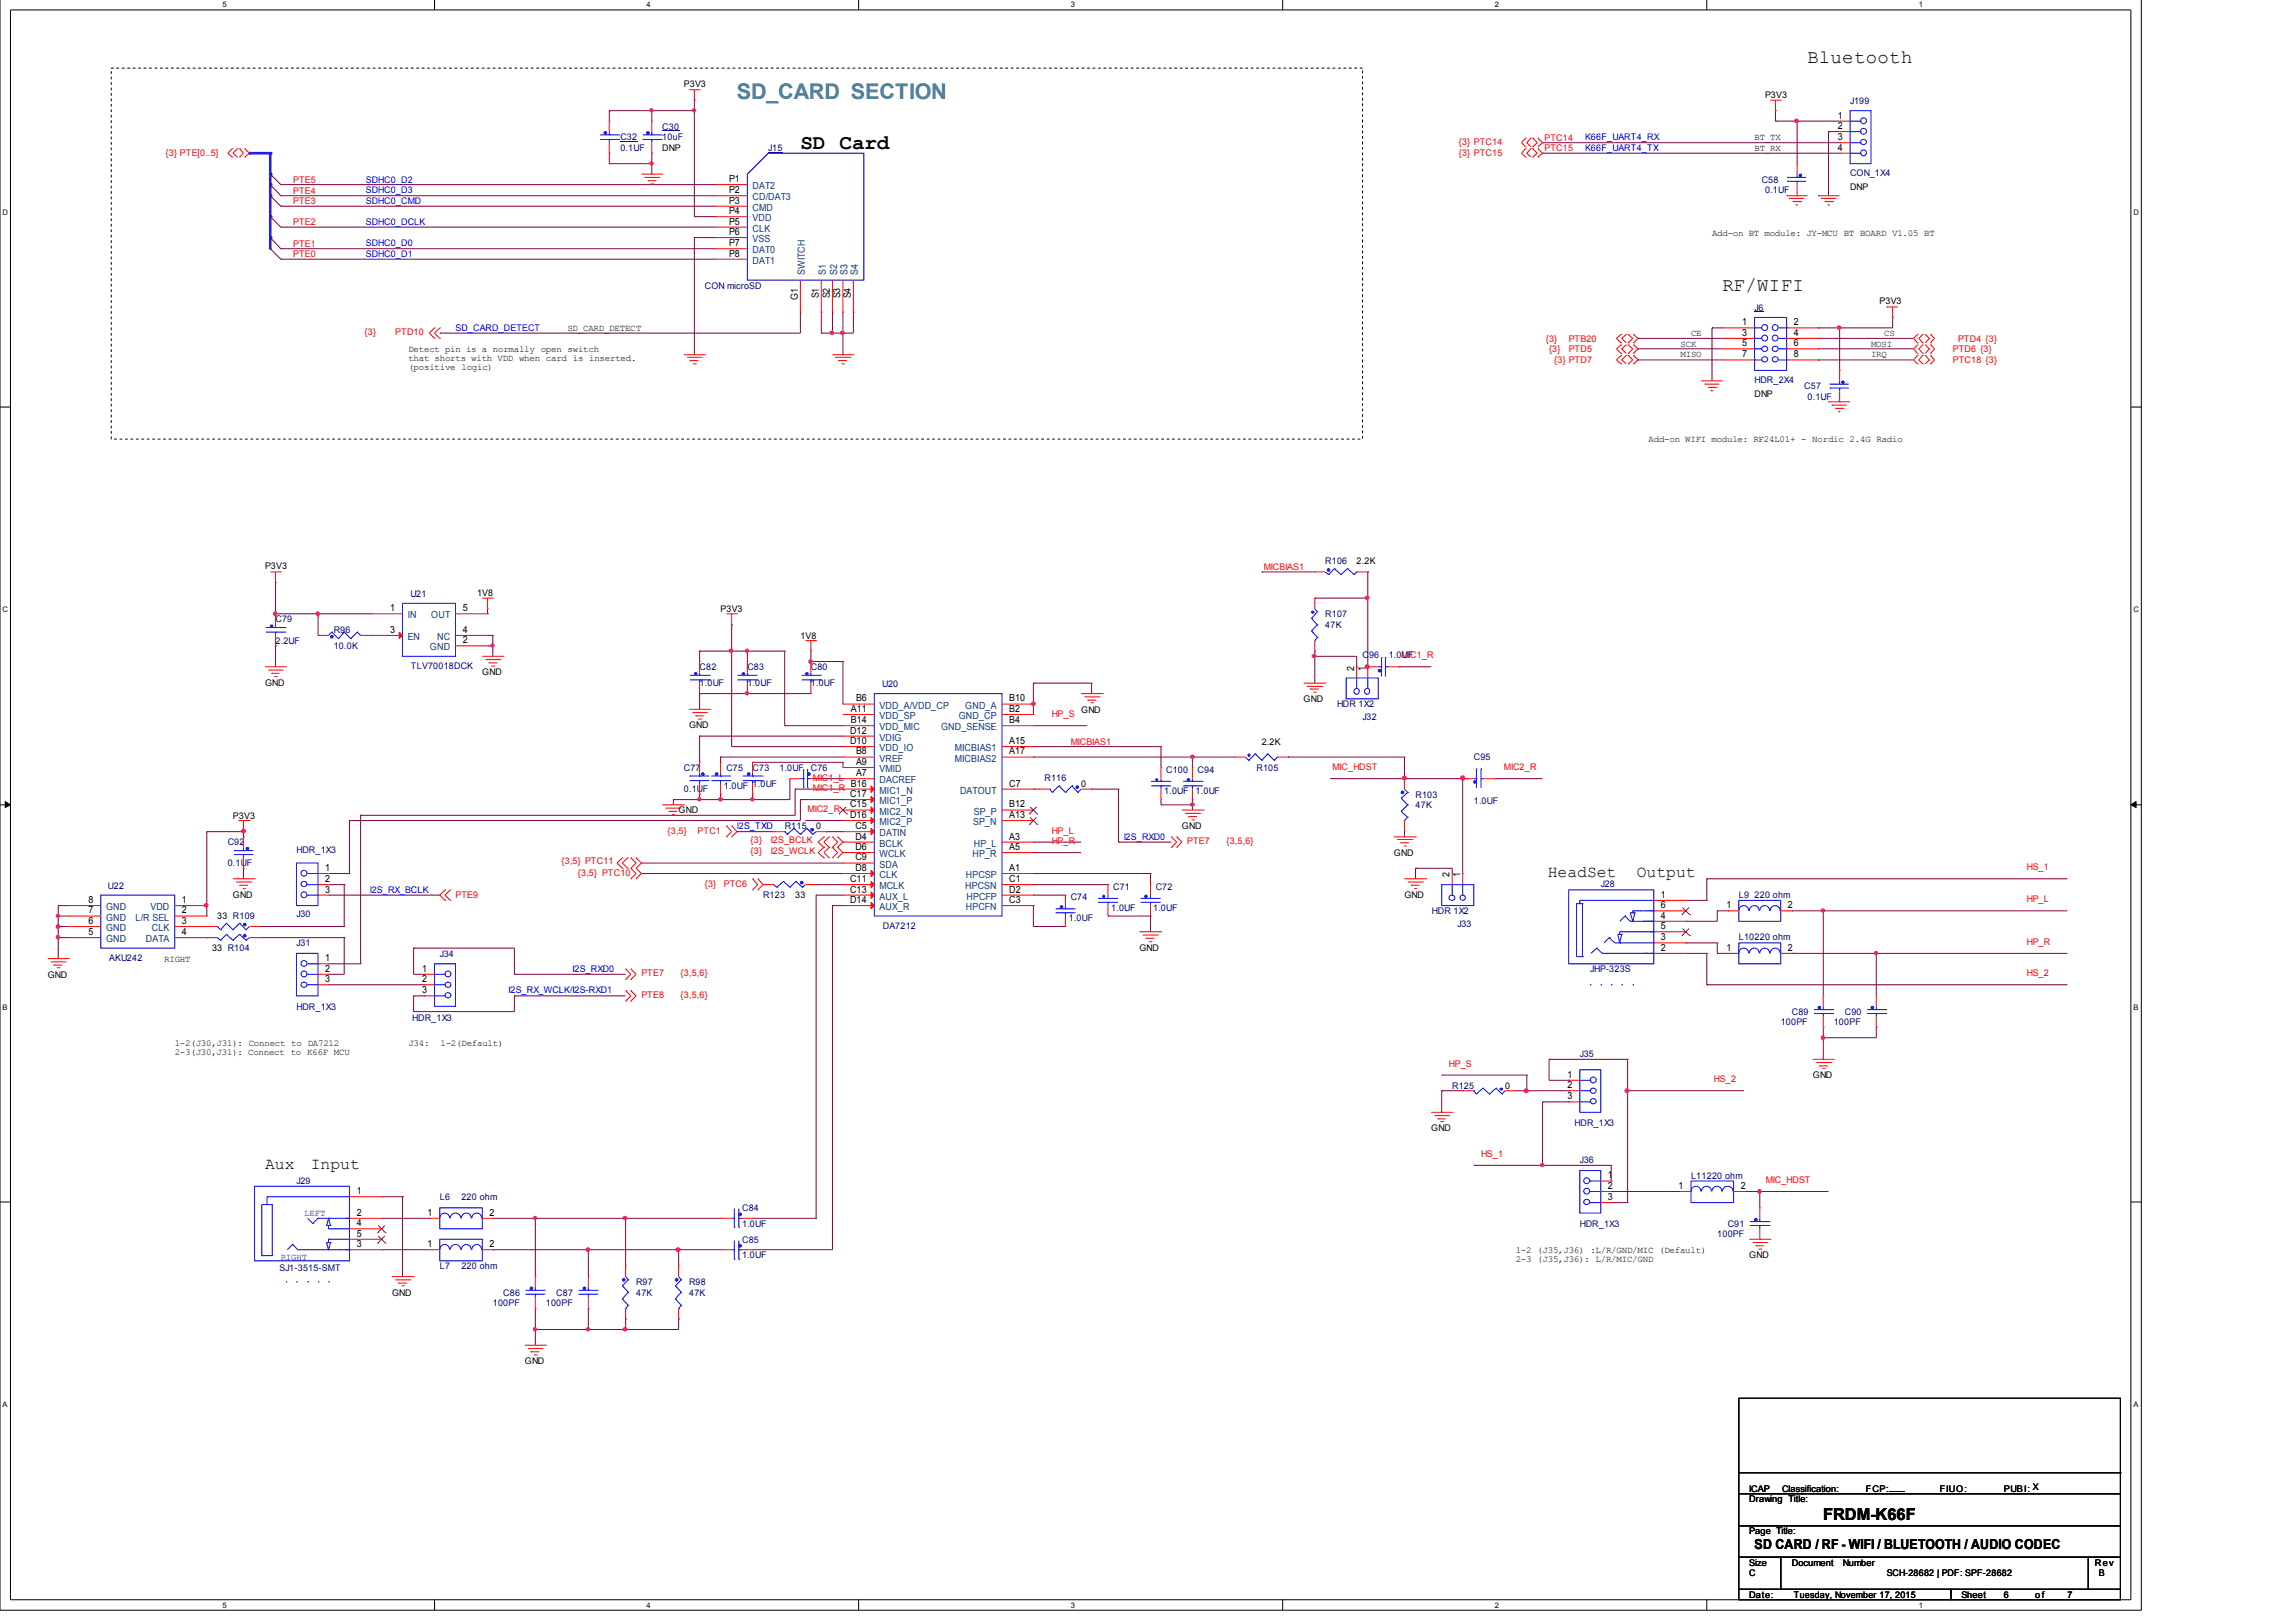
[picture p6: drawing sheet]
<svg xmlns="http://www.w3.org/2000/svg" width="297mm" height="210mm" viewBox="0 0 297 210" stroke-linecap="round" stroke-linejoin="round" font-family="sans-serif">
<defs><g id="words">
<text font-size="2.8" fill="#408080" x="95.3" y="12.8">SD_CARD SECTION</text>
<text font-size="2.7" x="103.5" y="19.2">SD Card</text>
<g font-size="2.5">
<text x="233.8" y="8.1">Bluetooth</text>
<text x="222.8" y="37.6">RF/WIFI</text>
</g>
<g font-size="2.1">
<text x="200.2" y="113.6">HeadSet</text>
<text x="211.8" y="113.6">Output</text>
<text x="34.3" y="151.3">Aux</text>
<text x="40.2" y="151.3">Input</text>
<text x="235.9" y="196.7">FRDM-K66F</text>
</g>
<text font-size="1.8" x="227" y="200.4">SD CARD / RF - WIFI / BLUETOOTH / AUDIO CODEC</text>
<g font-size="1.3">
<text x="237.7" y="15.3">1</text>
<text x="237.7" y="16.7">2</text>
<text x="94.3" y="23.6">P1</text>
<text x="237.7" y="18.1">3</text>
<text x="237.7" y="19.5">4</text>
<text x="94.3" y="25">P2</text>
<text x="94.3" y="26.3">P3</text>
<text x="94.3" y="27.7">P4</text>
<text x="94.3" y="29.1">P5</text>
<text x="94.3" y="30.4">P6</text>
<text x="94.3" y="31.8">P7</text>
<text x="94.3" y="33.2">P8</text>
<text x="103.2" y="38.8" transform="rotate(-90 103.2 38.8)">G1</text>
<text x="105.9" y="38.6" transform="rotate(-90 105.9 38.6)">S1</text>
<text x="107.4" y="38.6" transform="rotate(-90 107.4 38.6)">S2</text>
<text x="108.7" y="38.6" transform="rotate(-90 108.7 38.6)">S3</text>
<text x="110.1" y="38.6" transform="rotate(-90 110.1 38.6)">S4</text>
<text x="225.4" y="42.1">1</text>
<text x="225.4" y="43.4">3</text>
<text x="225.4" y="44.8">5</text>
<text x="225.4" y="46.2">7</text>
<text x="232.1" y="42.1">2</text>
<text x="232.1" y="43.4">4</text>
<text x="232.1" y="44.8">6</text>
<text x="232.1" y="46.2">8</text>
<text x="50.5" y="79.1">1</text>
<text x="50.5" y="81.9">3</text>
<text x="59.9" y="79.1">5</text>
<text x="59.9" y="81.9">4</text>
<text x="59.9" y="83.2">2</text>
<text x="175.2" y="86.8" transform="rotate(-90 175.2 86.8)">2</text>
<text x="176.6" y="86.8" transform="rotate(-90 176.6 86.8)">1</text>
<text x="110" y="94.9">D12</text>
<text x="110.1" y="92.1">A11</text>
<text x="110.1" y="93.6">B14</text>
<text x="110.7" y="90.8">B6</text>
<text x="130.6" y="90.8">B10</text>
<text x="130.6" y="92.1">B2</text>
<text x="130.6" y="93.6">B4</text>
<text x="110" y="96.3">D10</text>
<text x="110.1" y="101.8">B16</text>
<text x="110.7" y="97.6">B8</text>
<text x="110.7" y="99">A9</text>
<text x="110.7" y="100.4">A7</text>
<text x="130.6" y="96.3">A15</text>
<text x="130.6" y="97.6">A17</text>
<text x="130.6" y="101.8">C7</text>
<text x="110" y="103.1">C17</text>
<text x="110" y="104.5">C15</text>
<text x="110" y="105.8">D16</text>
<text x="110.7" y="107.3">C5</text>
<text x="130.6" y="104.5">B12</text>
<text x="130.6" y="105.8">A13</text>
<text x="42.1" y="112.7">1</text>
<text x="110.7" y="108.6">D4</text>
<text x="110.7" y="110">D6</text>
<text x="110.7" y="111.4">C9</text>
<text x="110.7" y="112.7">D8</text>
<text x="130.6" y="112.7">A1</text>
<text x="130.6" y="108.6">A3</text>
<text x="130.6" y="110">A5</text>
<text x="187.5" y="113.6" transform="rotate(-90 187.5 113.6)">2</text>
<text x="188.9" y="113.6" transform="rotate(-90 188.9 113.6)">1</text>
<text x="11.4" y="116.9">8</text>
<text x="11.4" y="118.2">7</text>
<text x="11.4" y="119.6">6</text>
<text x="23.5" y="116.9">1</text>
<text x="23.5" y="118.2">2</text>
<text x="23.5" y="119.6">3</text>
<text x="42.1" y="114.1">2</text>
<text x="42.1" y="115.5">3</text>
<text x="110" y="114.1">C11</text>
<text x="110" y="115.5">C13</text>
<text x="110" y="116.9">D14</text>
<text x="130.6" y="116.9">C3</text>
<text x="130.6" y="115.5">D2</text>
<text x="130.6" y="114.1">C1</text>
<text x="214.9" y="116.2">1</text>
<text x="214.9" y="118.9">4</text>
<text x="214.9" y="117.5">6</text>
<text x="223.4" y="117.5">1</text>
<text x="231.3" y="117.5">2</text>
<text x="11.4" y="121">5</text>
<text x="23.5" y="121">4</text>
<text x="42.1" y="124.4">1</text>
<text x="42.1" y="125.7">2</text>
<text x="54.6" y="125.7">1</text>
<text x="214.9" y="123">2</text>
<text x="214.9" y="120.2">5</text>
<text x="214.9" y="121.7">3</text>
<text x="223.4" y="123">1</text>
<text x="231.3" y="123">2</text>
<text x="42.1" y="127.1">3</text>
<text x="54.6" y="127.1">2</text>
<text x="54.6" y="128.5">3</text>
<text x="202.8" y="139.5">1</text>
<text x="202.8" y="140.8">2</text>
<text x="202.8" y="142.3">3</text>
<text x="46.1" y="154.5">1</text>
<text x="208" y="152.5">1</text>
<text x="208" y="153.9">2</text>
<text x="208" y="155.3">3</text>
<text x="217.2" y="153.9">1</text>
<text x="225.2" y="153.9">2</text>
<text x="46.1" y="161.4">3</text>
<text x="46.1" y="157.3">2</text>
<text x="46.1" y="158.7">4</text>
<text x="46.1" y="160">5</text>
<text x="55.3" y="157.3">1</text>
<text x="55.3" y="161.4">1</text>
<text x="63.3" y="157.3">2</text>
<text x="63.3" y="161.4">2</text>
</g>
<g font-size="1.3" fill="#004080">
<text x="97.4" y="24.5">DAT2</text>
<text x="97.4" y="25.9">CD/DAT3</text>
<text x="97.4" y="27.3">CMD</text>
<text x="97.4" y="28.6">VDD</text>
<text x="97.4" y="30">CLK</text>
<text x="97.4" y="31.3">VSS</text>
<text x="97.4" y="32.8">DAT0</text>
<text x="97.4" y="34.1">DAT1</text>
<text x="104.1" y="35.6" transform="rotate(-90 104.1 35.6)">SWITCH</text>
<text x="106.8" y="35.6" transform="rotate(-90 106.8 35.6)">S1</text>
<text x="108.3" y="35.6" transform="rotate(-90 108.3 35.6)">S2</text>
<text x="109.6" y="35.6" transform="rotate(-90 109.6 35.6)">S3</text>
<text x="111" y="35.6" transform="rotate(-90 111 35.6)">S4</text>
<text x="52.7" y="80">IN</text>
<text x="52.7" y="82.8">EN</text>
<text x="55.8" y="80">OUT</text>
<text x="56.6" y="82.8">NC</text>
<text x="55.6" y="84.2">GND</text>
<text x="113.8" y="91.7">VDD_A/VDD_CP</text>
<text x="113.8" y="93.1">VDD_SP</text>
<text x="113.8" y="94.5">VDD_MIC</text>
<text x="113.8" y="95.9">VDIG</text>
<text x="121.8" y="94.5">GND_SENSE</text>
<text x="124" y="93.1">GND_CP</text>
<text x="124.9" y="91.7">GND_A</text>
<text x="113.8" y="97.2">VDD_IO</text>
<text x="113.8" y="98.6">VREF</text>
<text x="113.8" y="99.9">VMID</text>
<text x="113.8" y="101.4">DACREF</text>
<text x="123.5" y="97.2">MICBIAS1</text>
<text x="123.5" y="98.6">MICBIAS2</text>
<text x="113.8" y="102.7">MIC1_N</text>
<text x="113.8" y="104.1">MIC1_P</text>
<text x="113.8" y="105.4">MIC2_N</text>
<text x="113.8" y="106.8">MIC2_P</text>
<text x="124.2" y="102.7">DATOUT</text>
<text x="125.9" y="106.8">SP_N</text>
<text x="126" y="105.4">SP_P</text>
<text x="113.8" y="108.2">DATIN</text>
<text x="113.8" y="109.6">BCLK</text>
<text x="113.8" y="110.9">WCLK</text>
<text x="113.8" y="112.3">SDA</text>
<text x="113.8" y="113.6">CLK</text>
<text x="125" y="113.6">HPCSP</text>
<text x="125.8" y="110.9">HP_R</text>
<text x="126" y="109.6">HP_L</text>
<text x="13.7" y="117.8">GND</text>
<text x="13.7" y="119.1">GND</text>
<text x="17.5" y="119.1">L/R SEL</text>
<text x="19.5" y="117.8">VDD</text>
<text x="113.8" y="115.1">MCLK</text>
<text x="113.8" y="116.4">AUX_L</text>
<text x="113.8" y="117.8">AUX_R</text>
<text x="124.9" y="115.1">HPCSN</text>
<text x="125" y="117.8">HPCFN</text>
<text x="125.1" y="116.4">HPCFP</text>
<text x="13.7" y="120.5">GND</text>
<text x="13.7" y="121.9">GND</text>
<text x="18.9" y="121.9">DATA</text>
<text x="19.6" y="120.5">CLK</text>
</g>
<g font-size="1.2">
<text x="88.5" y="11.3">P3V3</text>
<text x="228.3" y="12.7">P3V3</text>
<text x="85.7" y="19.6">DNP</text>
<text x="227" y="18.1">BT_TX</text>
<text x="227" y="19.6">BT_RX</text>
<text x="239.4" y="24.6">DNP</text>
<text x="221.5" y="30.5">Add-on BT module: JY-MCU BT BOARD V1.05 BT</text>
<text x="243.2" y="39.4">P3V3</text>
<text x="52.8" y="45.6">Detect pin is a normally open switch</text>
<text x="52.8" y="46.8">that shorts with VDD when card is inserted.</text>
<text x="52.8" y="47.9">(positive logic)</text>
<text x="73.4" y="42.9">SD_CARD_DETECT</text>
<text x="217.4" y="44.9">SCK</text>
<text x="217.4" y="46.2">MISO</text>
<text x="218.8" y="43.5">CE</text>
<text x="242.1" y="44.9">MOSI</text>
<text x="242.1" y="46.2">IRQ</text>
<text x="243.8" y="43.5">CS</text>
<text x="227" y="51.3">DNP</text>
<text x="213.3" y="57.2">Add-on WIFI module: RF24L01+ - Nordic 2.4G Radio</text>
<text x="34.3" y="73.7">P3V3</text>
<text x="61.7" y="77.1">1V8</text>
<text x="175.5" y="73">2.2K</text>
<text x="93.2" y="79.2">P3V3</text>
<text x="103.5" y="82.6">1V8</text>
<text x="34.3" y="88.8">GND</text>
<text x="62.4" y="87.4">GND</text>
<text x="89.2" y="94.2">GND</text>
<text x="139.9" y="92.2">GND</text>
<text x="168.7" y="90.9">GND</text>
<text x="139.9" y="101.9">0</text>
<text x="163.2" y="96.4">2.2K</text>
<text x="30.1" y="105.9">P3V3</text>
<text x="87.8" y="105.3">GND</text>
<text x="105.6" y="107.3">0</text>
<text x="152.9" y="107.3">GND</text>
<text x="180.3" y="110.8">GND</text>
<text x="28.1" y="119">33 R109</text>
<text x="30.1" y="116.3">GND</text>
<text x="102.9" y="116.3">33</text>
<text x="181.7" y="116.3">GND</text>
<text x="21.3" y="124.5">RIGHT</text>
<text x="27.4" y="123.1">33 R104</text>
<text x="147.4" y="123.1">GND</text>
<text x="6.2" y="126.5">GND</text>
<text x="22.6" y="135.4">1-2(J30,J31): Connect to DA7212</text>
<text x="22.6" y="136.6">2-3(J30,J31): Connect to K66F MCU</text>
<text x="52.8" y="135.4">J34:</text>
<text x="57" y="135.4">1-2(Default)</text>
<text x="194.7" y="140.9">0</text>
<text x="234.5" y="139.5">GND</text>
<text x="185.2" y="146.4">GND</text>
<text x="50.7" y="167.7">GND</text>
<text x="196.1" y="162.2">1-2 (J35,J36) :L/R/GND/MIC (Default)</text>
<text x="196.1" y="163.3">2-3 (J35,J36): L/R/MIC/GND</text>
<text x="226.3" y="162.8">GND</text>
<text x="67.9" y="176.5">GND</text>
<text x="226.3" y="194.4">Drawing Title:</text>
<text x="226.3" y="193.1">ICAP</text>
<text x="230.5" y="193.1">Classification:</text>
<text x="241.4" y="193.1">FCP:___</text>
<text x="251" y="193.1">FIUO: ___</text>
<text x="259.2" y="193.1">PUBI: X</text>
<text x="226.3" y="202.6">Size</text>
<text x="226.3" y="198.6">Page Title:</text>
<text x="226.3" y="204">C</text>
<text x="231.8" y="202.6">Document</text>
<text x="238.4" y="202.6">Number</text>
<text x="244.1" y="204">SCH-28682 | PDF: SPF-28682</text>
<text x="271" y="202.6">Rev</text>
<text x="271.5" y="204">B</text>
<text x="226.3" y="206.8">Date:</text>
<text x="232.1" y="206.8">Tuesday, November 17, 2015</text>
<text x="253.7" y="206.8">Sheet</text>
<text x="259.2" y="206.8">6</text>
<text x="263.3" y="206.8">of</text>
<text x="267.5" y="206.8">7</text>
</g>
<g font-size="1.2" fill="#000080">
<text x="85.7" y="16.8">C30</text>
<text x="239.4" y="13.5">J199</text>
<text x="80.3" y="18.1">C32</text>
<text x="80.3" y="19.6">0.1UF</text>
<text x="85.7" y="18.1">10uF</text>
<text x="99.4" y="19.6">J15</text>
<text x="227.9" y="23.6">C58</text>
<text x="239.4" y="22.8">CON_1X4</text>
<text x="228.3" y="25">0.1UF</text>
<text x="91.2" y="37.4">CON microSD</text>
<text x="227" y="40.2">J6</text>
<text x="227" y="49.5">HDR_2X4</text>
<text x="233.4" y="50.4">C57</text>
<text x="233.8" y="51.7">0.1UF</text>
<text x="53.1" y="77.3">U21</text>
<text x="171.4" y="73">R106</text>
<text x="35.6" y="80.5">C79</text>
<text x="35.6" y="83.3">2.2UF</text>
<text x="43.2" y="82">R96</text>
<text x="171.4" y="79.9">R107</text>
<text x="171.4" y="81.3">47K</text>
<text x="43.2" y="84">10.0K</text>
<text x="53.2" y="86.6">TLV70018DCK</text>
<text x="90.5" y="86.7">C82</text>
<text x="90.5" y="88.8">1.0UF</text>
<text x="96.7" y="86.7">C83</text>
<text x="96.7" y="88.8">1.0UF</text>
<text x="104.9" y="86.7">C80</text>
<text x="104.9" y="88.8">1.0UF</text>
<text x="114.1" y="88.9">U20</text>
<text x="176.3" y="85.1">C96</text>
<text x="179.7" y="85.1">1.0UF</text>
<text x="173" y="91.5">HDR 1X2</text>
<text x="176.3" y="93.1">J32</text>
<text x="88.5" y="99.8">C77</text>
<text x="94" y="99.8">C75</text>
<text x="97.4" y="99.8">C73</text>
<text x="100.8" y="99.8">1.0UF</text>
<text x="104.9" y="99.8">C76</text>
<text x="135.1" y="101.1">R116</text>
<text x="150.9" y="100">C100</text>
<text x="154.9" y="100">C94</text>
<text x="162.6" y="99.8">R105</text>
<text x="190.7" y="98.4">C95</text>
<text x="88.5" y="102.5">0.1UF</text>
<text x="93.6" y="102.1">1.0UF 1.0UF</text>
<text x="101.5" y="107.3">R115</text>
<text x="150.6" y="102.8">1.0UF</text>
<text x="154.7" y="102.8">1.0UF</text>
<text x="183.1" y="103.2">R103</text>
<text x="183.1" y="104.6">47K</text>
<text x="190.7" y="104">1.0UF</text>
<text x="29.5" y="109.4">C92</text>
<text x="29.5" y="112.1">0.1UF</text>
<text x="38.4" y="110.3">HDR_1X3</text>
<text x="14" y="115">U22</text>
<text x="38.4" y="118.7">J30</text>
<text x="98.7" y="116.3">R123</text>
<text x="138.3" y="119.2">1.0UF</text>
<text x="138.5" y="116.5">C74</text>
<text x="143.8" y="117.9">1.0UF</text>
<text x="144" y="115.2">C71</text>
<text x="149.2" y="117.9">1.0UF</text>
<text x="149.5" y="115.2">C72</text>
<text x="185.3" y="118.3">HDR 1X2</text>
<text x="188.6" y="119.9">J33</text>
<text x="207.1" y="114.8">J28</text>
<text x="225" y="116.3">L9</text>
<text x="227" y="116.3">220 ohm</text>
<text x="14.1" y="124.3">AKU242</text>
<text x="38.4" y="122.4">J31</text>
<text x="56.9" y="123.8">J34</text>
<text x="114.2" y="120.2">DA7212</text>
<text x="205.7" y="125.8">JHP-323S</text>
<text x="225" y="121.7">L10220 ohm</text>
<text x="38.4" y="130.7">HDR_1X3</text>
<text x="231.8" y="131.3">C89</text>
<text x="238.7" y="131.3">C90</text>
<text x="53.3" y="132.2">HDR_1X3</text>
<text x="204.4" y="136.8">J35</text>
<text x="230.4" y="132.7">100PF</text>
<text x="237.2" y="132.7">100PF</text>
<text x="187.9" y="140.9">R125</text>
<text x="203.7" y="145.7">HDR_1X3</text>
<text x="38.4" y="153.3">J29</text>
<text x="56.9" y="155.3">L6</text>
<text x="59.7" y="155.3">220 ohm</text>
<text x="204.4" y="150.6">J36</text>
<text x="218.8" y="152.6">L11220 ohm</text>
<text x="96" y="156.7">C84</text>
<text x="96" y="158.8">1.0UF</text>
<text x="96" y="160.8">C85</text>
<text x="204.4" y="158.8">HDR_1X3</text>
<text x="222.2" y="160.1">100PF</text>
<text x="223.5" y="158.8">C91</text>
<text x="36.2" y="164.5">SJ1-3515-SMT</text>
<text x="56.9" y="164.3">L7</text>
<text x="59.7" y="164.3">220 ohm</text>
<text x="65.1" y="167.7">C86</text>
<text x="72" y="167.7">C87</text>
<text x="82.3" y="166.3">R97</text>
<text x="82.3" y="167.7">47K</text>
<text x="89.2" y="166.3">R98</text>
<text x="89.2" y="167.7">47K</text>
<text x="96" y="162.8">1.0UF</text>
<text x="63.8" y="169">100PF</text>
<text x="70.6" y="169">100PF</text>
</g>
<g font-size="1.2" fill="#f00">
<text x="21.4" y="20.2">{3} PTE[0..5]</text>
<text x="37.9" y="23.6">PTE5</text>
<text x="188.7" y="20.2">{3} PTC15</text>
<text x="188.7" y="18.8">{3} PTC14</text>
<text x="199.8" y="19.6">PTC15</text>
<text x="199.8" y="18.2">PTC14</text>
<text x="37.9" y="26.4">PTE3</text>
<text x="37.9" y="25.1">PTE4</text>
<text x="37.9" y="29.1">PTE2</text>
<text x="37.9" y="31.9">PTE1</text>
<text x="37.9" y="33.3">PTE0</text>
<text x="47.2" y="43.4">{3}</text>
<text x="51.1" y="43.4">PTD10</text>
<text x="200" y="44.2">{3}</text>
<text x="200.4" y="45.6">{3}</text>
<text x="201.1" y="47">{3} PTD7</text>
<text x="202.9" y="44.2">PTB20</text>
<text x="202.9" y="45.6">PTD5</text>
<text x="252.6" y="45.6">PTD6 {3}</text>
<text x="252.6" y="47">PTC18 {3}</text>
<text x="253.3" y="44.2">PTD4 {3}</text>
<text x="163.5" y="73.8">MICBIAS1</text>
<text x="181.3" y="85.2">MIC1_R</text>
<text x="136.1" y="92.8">HP_S</text>
<text x="105.2" y="101">MIC1_L</text>
<text x="138.5" y="96.4">MICBIAS1</text>
<text x="172.4" y="99.7">MIC_HDST</text>
<text x="194.6" y="99.7">MIC2_R</text>
<text x="86.4" y="107.9">{3,5}</text>
<text x="90.3" y="107.9">PTC1</text>
<text x="104.5" y="105.1">MIC2_R</text>
<text x="105.2" y="102.4">MIC1_R</text>
<text x="136.1" y="107.9">HP_L</text>
<text x="72.6" y="111.9">{3,5} PTC11</text>
<text x="74.8" y="113.4">{3,5} PTC10</text>
<text x="97.1" y="109.1">{3}</text>
<text x="97.1" y="110.5">{3}</text>
<text x="99.7" y="109.1">I2S_BCLK</text>
<text x="99.7" y="110.5">I2S_WCLK</text>
<text x="136.1" y="109.2">HP_R</text>
<text x="153.6" y="109.2">PTE7</text>
<text x="158.7" y="109.2">{3,5,6}</text>
<text x="262.2" y="112.6">HS_1</text>
<text x="58.9" y="116.3">PTE9</text>
<text x="91.2" y="114.7">{3}</text>
<text x="93.6" y="114.7">PTC6</text>
<text x="262.2" y="116.8">HP_L</text>
<text x="262.2" y="122.3">HP_R</text>
<text x="83" y="126.3">PTE7</text>
<text x="83" y="129.1">PTE8</text>
<text x="88.1" y="126.3">{3,5,6}</text>
<text x="88.1" y="129.1">{3,5,6}</text>
<text x="262.2" y="126.3">HS_2</text>
<text x="187.5" y="138">HP_S</text>
<text x="221.7" y="140.1">HS_2</text>
<text x="191.6" y="149.7">HS_1</text>
<text x="228.4" y="153.1">MIC_HDST</text>
</g>
<g font-size="1.2" fill="#00f">
<text x="47.3" y="23.6">SDHC0_D2</text>
<text x="205.1" y="19.6">K66F_UART4_TX</text>
<text x="205.1" y="18.1">K66F_UART4_RX</text>
<text x="47.3" y="26.4">SDHC0_CMD</text>
<text x="47.3" y="25">SDHC0_D3</text>
<text x="47.3" y="29.1">SDHC0_DCLK</text>
<text x="47.3" y="31.8">SDHC0_D0</text>
<text x="47.3" y="33.3">SDHC0_D1</text>
<text x="58.9" y="42.9">SD_CARD_DETECT</text>
<text x="95.3" y="107.3">I2S_TXD</text>
<text x="145.4" y="108.7">I2S_RXD0</text>
<text x="47.8" y="115.6">I2S_RX_BCLK</text>
<text x="74.1" y="125.8">I2S_RXD0</text>
<text x="65.8" y="128.5">I2S_RX_WCLK/I2S-RXD1</text>
<text x="39.4" y="157.4">LEFT</text>
<text x="36.3" y="163">RIGHT</text>
</g>
<g font-size="1">
<text x="28.8" y=".9">5</text>
<text x="83.7" y=".9">4</text>
<text x="138.5" y=".9">3</text>
<text x="193.4" y=".9">2</text>
<text x="248.2" y=".9">1</text>
<text x=".3" y="27.8">D</text>
<text x="276" y="27.8">D</text>
<text x=".3" y="79.2">C</text>
<text x="276" y="79.2">C</text>
<text x=".3" y="130.7">B</text>
<text x="276" y="130.7">B</text>
<text x=".3" y="182">A</text>
<text x="276" y="182">A</text>
<text x="28.8" y="208">5</text>
<text x="83.7" y="208">4</text>
<text x="138.5" y="208">3</text>
<text x="193.4" y="208">2</text>
<text x="248.2" y="208">1</text>
</g>
</g></defs>
<path d="M0 -.1v208.5h277v-208.5M1.4 1.3h274.3v205.7h-274.3z" fill="none" stroke="#000" stroke-width=".13"/>
<g fill="#fff">
<path d="M28.8 .1h.4v1h-.4z"/>
<path d="M28.8 207.2h.4v1h-.4z"/>
</g>
<path d="M56.2 -.1v1.4M56.2 207v1.4" fill="none" stroke="#000" stroke-width=".13"/>
<g fill="#fff">
<path d="M83.7 .1h.4v1h-.4z"/>
<path d="M83.7 207.2h.4v1h-.4z"/>
</g>
<path d="M111.1 -.1v1.4M111.1 207v1.4" fill="none" stroke="#000" stroke-width=".13"/>
<g fill="#fff">
<path d="M138.5 .1h.4v1h-.4z"/>
<path d="M138.5 207.2h.4v1h-.4z"/>
</g>
<path d="M165.9 -.1v1.4M165.9 207v1.4" fill="none" stroke="#000" stroke-width=".13"/>
<g fill="#fff">
<path d="M193.4 .1h.4v1h-.4z"/>
<path d="M193.4 207.2h.4v1h-.4z"/>
</g>
<path d="M220.8 -.1v1.4M220.8 207v1.4" fill="none" stroke="#000" stroke-width=".13"/>
<g fill="#fff">
<path d="M248.2 .1h.5v1h-.5z"/>
<path d="M248.2 207.2h.5v1h-.5z"/>
<path d="M.3 26.9h.5v1.1h-.5z"/>
<path d="M276 26.9h.5v1.1h-.5z"/>
<path d="M.3 78.3h.5v1h-.5z"/>
<path d="M276 78.3h.5v1h-.5z"/>
</g>
<path d="M0 52.7h1.4M275.7 52.7h1.3" fill="none" stroke="#000" stroke-width=".13"/>
<g fill="#fff">
<path d="M.3 129.8h.5v1h-.5z"/>
<path d="M276 129.8h.5v1h-.5z"/>
</g>
<path d="M0 104.2h1.4M275.7 104.2h1.3" fill="none" stroke="#000" stroke-width=".13"/>
<path d="M.7 103.7l.7 .5-.7 .3zM275.7 104.2l.7-.5v.8z" fill="#000" stroke="#000" stroke-width=".13"/>
<g fill="#fff">
<path d="M.3 181.2h.5v1h-.5z"/>
<path d="M276 181.2h.5v1h-.5z"/>
</g>
<path d="M0 155.5h1.4M275.7 155.5h1.3" fill="none" stroke="#000" stroke-width=".13"/>
<path d="M14.4 8.8h161.9v48h-161.9z" fill="none" stroke="#000" stroke-width=".13" stroke-dasharray=".4 .4 .4 .4 .4 .4 .4 .4" stroke-linecap="butt"/>
<path d="M35 22.5v1.4" fill="none" stroke="#00f" stroke-width=".34"/>
<circle cx="35" cy="22.5" r=".17" fill="#00f"/>
<path d="M35 23.9v1.4" fill="none" stroke="#00f" stroke-width=".34"/>
<circle cx="35" cy="23.9" r=".17" fill="#00f"/>
<path d="M35 25.3v2.7" fill="none" stroke="#00f" stroke-width=".34"/>
<circle cx="35" cy="25.3" r=".17" fill="#00f"/>
<path d="M35 28v2.7" fill="none" stroke="#00f" stroke-width=".34"/>
<circle cx="35" cy="28" r=".17" fill="#00f"/>
<path d="M35 30.7v1.5" fill="none" stroke="#00f" stroke-width=".34"/>
<circle cx="35" cy="30.7" r=".17" fill="#00f"/>
<path d="M32.3 19.8h2.7" fill="none" stroke="#00f" stroke-width=".34"/>
<circle cx="32.3" cy="19.8" r=".17" fill="#00f"/>
<path d="M35 19.8v2.7" fill="none" stroke="#00f" stroke-width=".34"/>
<circle cx="35" cy="19.8" r=".17" fill="#00f"/>
<g fill="none" stroke="#800040" stroke-width=".13">
<path d="M78.8 14.3h.1M78.8 19.8h.1M78.8 14.3h11M78.8 14.3v1.4M78.8 19.8v1.4M84.3 14.3h.1M84.3 19.8h.1M84.3 14.3v1.4M84.3 19.8v2.7M89.8 13h.1M89.8 14.3h.1M89.8 13v15"/>
<path d="M199.6 19.8h.1M199.6 18.5h.1M199.6 19.8h38.4M199.6 18.5h38.4M229.7 14.3h.1M229.7 15.7h.1M229.7 14.3v1.4M229.7 15.7h8.3M232.5 15.7h.1M232.5 15.7v5.5M236.6 17h.1M236.6 17v8.3"/>
<path d="M236.6 17h1.4M35 22.5h.1M35 23.9h.1M35 25.3h.1M35 28h.1M35 30.7h.1M35 32.2h.1M35 22.5l1.3 1.4M35 23.9l1.3 1.4M35 25.3l1.3 1.4M35 28l1.3 1.4M35 30.7l1.3 1.5"/>
<path d="M35 32.2l1.3 1.3M36.3 26.7h.1M36.3 25.3h.1M36.3 29.4h.1M36.3 23.9h.1M36.3 32.2h.1M36.3 33.5h.1M36.3 26.7h56.2M36.3 25.3h56.2M36.3 29.4h56.2M36.3 23.9h56.2M36.3 32.2h56.2"/>
<path d="M36.3 33.5h56.2M78.8 21.2h.1M78.8 21.2h5.5M84.3 21.2h.1M89.8 28h.1M89.8 30.7h.1M89.8 30.7v15.2M89.8 28h2.7M89.8 30.7h2.7M56.9 43.1h.1M103.5 40.4h.1M103.5 40.4v2.7h-46.6"/>
<path d="M106.3 40.4h.1M106.3 43.1h.1M106.3 40.4v2.7M107.7 40.4h.1M107.7 43.1h.1M107.7 40.4v2.7M109.1 43.1h.1M109.1 40.4h.1M109.1 40.4v5.5M110.4 40.4h.1M110.4 40.4v2.7h-4.1M211.9 43.8h.1"/>
<path d="M211.9 45.1h.1M211.9 46.6h.1M211.9 43.8h10.9M211.9 45.1h10.9M211.9 46.6h10.9M221.5 42.4h.1M221.5 42.4h1.3M221.5 42.4v6.9M235.2 45.1h.1M235.2 42.4h.1M235.2 43.8h.1M235.2 46.6h.1"/>
<path d="M235.2 43.8h12.4M235.2 45.1h12.4M235.2 46.6h12.4M238 42.4h.1M238 42.4v5.5M244.9 41.1h.1M244.9 41.1v1.3h-9.7M35.6 75.4h.1M35.6 79.4h.1M35.6 75.4v4M35.6 79.4h12.4M41.1 79.4h.1"/>
<path d="M41.1 79.4v2.8M63.1 79.4h.1M63.1 78.8v.6M163.2 74h.1M163.2 74h6.9M170.1 77.4h.1M170.1 77.4h6.9M177 74h.1M177 77.4h.1M177 74v12.3M35.6 83.6h.1M35.6 83.6v2.7"/>
<path d="M63.1 82.2h.1M63.1 83.6h.1M63.1 82.2h.7M63.1 83.6h.7M63.8 83.6h.1M63.8 82.2h.1M63.8 82.2v2.7M90.5 95.3h.1M90.5 84.3h.1M90.5 89.8h.1M90.5 84.3v1.3M90.5 89.8v2"/>
<path d="M90.5 95.3v3.4M90.5 95.3h18.6M90.5 84.3h11M90.5 89.8h14.4M93.2 98h.1M93.2 98v.7M93.2 98h15.9M94.7 84.3h.1M94.7 80.9h.1M94.7 80.9v15.7h14.4M96.7 84.3h.1M96.7 89.8h.1"/>
<path d="M96.7 84.3v1.3M97.4 98.7h.1M97.4 98.7h11.7M101.5 84.3h.1M101.5 93.9h.1M101.5 84.3v9.6M101.5 93.9h7.6M104.9 84.3h.1M104.9 85.6h.1M104.9 84.3v1.3M104.9 85.6h4.2M109.1 98.7h.1"/>
<path d="M109.1 85.6h.1M109.1 96.6h.1M109.1 85.6v5.5M109.1 98.7v.6M133.7 91.1h.1M133.7 88.4h.1M133.7 96.6h.1M133.7 98h.1M133.7 88.4v4.1M133.7 93.9h6.8M133.7 88.4h7.5M133.7 98h26.1"/>
<path d="M133.7 96.6h16.5M140.5 93.9h.1M141.2 88.4h.1M141.2 88.4v1.4M150.2 96.6h.1M150.2 96.6v2.7M154.3 98h.1M154.3 98v1.3M166.6 98h.1M166.6 98h15.1M170.1 84.9h.1M170.1 84.3h.1"/>
<path d="M170.1 84.3v4.1M170.1 84.9h5.4v1.4M175.5 86.3h.1M181 86.3h.1M181 86.3h4.2M181.7 98h.1M181.7 98v2.8M7.5 117.2h.1M7.5 118.5h.1M7.5 119.9h.1M7.5 119.9h1.4M7.5 118.5h1.4"/>
<path d="M7.5 117.2h1.4M7.5 117.2v6.9M26.1 119.9h.1M26.1 119.9h.7M26.8 107.6h.1M26.8 117.2h.1M26.8 107.6h4.7v.7M26.8 107.6v10.9M31.5 112.4h.1M31.5 108.3h.1M31.5 112.4v1.3M33.6 119.9h10.9"/>
<path d="M42.5 114.5h2M42.5 115.8h14.4M42.5 113h2.7M44.5 119.9h.1M44.5 114.5h.1M44.5 114.5v5.4M45.2 106.2h.1M45.2 113h.1M45.2 106.2v6.8M46.7 105.5h.1M46.7 105.5v19.2M56.9 115.8h.1"/>
<path d="M83 111.7h.1M83 113h.1M83 113h26.1M83 111.7h26.1M87.1 103.5h.1M87.1 103.5v.7M90.5 103.5h.1M90.5 102.8h.1M90.5 102.8v.7M93.2 103.5h.1M93.2 102.8h.1M93.2 102.8v.7"/>
<path d="M95.3 107.6h.1M95.3 107.6h4.8M97.4 103.5h.1M97.4 102.8h.1M97.4 102.8v.7M102.2 100.8h.1M102.2 100.8v2.7h-15.1M102.9 102.1h.1M102.9 102.1h6.2M102.9 102.1v3.4h-56.2M103.5 103.5h.1M103.5 103.5v2.7h-58.3"/>
<path d="M103.5 103.5h5.6M104.2 106.2h.1M104.2 106.2h4.9M105.6 114.5h.1M105.6 115.8h.1M105.6 114.5h3.5M105.6 115.8h3.5M105.6 115.8v41.9M106.3 100.8h.1M106.3 100.8h2.8M106.9 107.6h.1M106.9 107.6h2.2"/>
<path d="M107.7 117.2h.1M107.7 117.2v44.5h-10.3M107.7 117.2h1.4M133.7 115.8h.1M133.7 117.2h.1M133.7 119.9h.1M133.7 114.5h.1M133.7 113h.1M133.7 109h.1M133.7 110.3h.1M133.7 102.1h.1M133.7 114.5h9.6"/>
<path d="M133.7 115.8h4.1M133.7 117.2v2.7M133.7 119.9h4.1M133.7 113h15.1M133.7 109h6.2M133.7 110.3h6.2M133.7 102.1h.7M141.2 102.1h.1M141.2 102.1h3.5M143.3 118.5h.1M143.3 118.5h5.5M144.7 109h.1"/>
<path d="M144.7 102.1h.1M144.7 109h6.9M144.7 102.1v6.9M148.8 113h.1M148.8 118.5h.1M148.8 113v1.5M148.8 118.5v2.1M150.2 103.5h.1M150.2 104.2h.1M150.2 103.5v.7M150.2 104.2h4.1M154.3 104.2h.1"/>
<path d="M154.3 103.5h.1M154.3 103.5v1.3M172.1 100.8h.1M172.1 100.8h17.9M181.7 100.8h.1M181.7 108.3h.1M181.7 107.6v.7M183.1 112.4h.1M183.1 112.4h4.8v.6M183.1 112.4v1.3M187.9 113h.1M189.2 100.8h.1"/>
<path d="M189.2 100.8v12.2M193.4 100.8h.1M193.4 100.8h6.2M218.1 119.2h.1M218.1 116.5h2.7M220.8 113.7h.1M220.8 116.5h.1M220.8 113.7h46.7M220.8 113.7v2.8M222.2 117.9h.1M222.2 117.9v1.3h-4.1M222.2 117.9h1.3"/>
<path d="M223.5 117.9h.1M231.8 117.9h.1M231.8 117.9h35.7M235.9 117.9h.1M235.9 117.9v11M7.5 121.3h.1M7.5 121.3h1.4M33.6 121.3h10.9M42.5 126.1h.1M42.5 127.4h12.4M42.5 124.7h4.2M44.5 121.3h.1"/>
<path d="M44.5 121.3v4.8h-2M46.7 124.7h.1M53.5 128.9h.1M53.5 130.9h.1M53.5 122.7h.1M53.5 122.7v3.4h1.4M53.5 128.9h1.4M53.5 128.9v2M53.5 122.7h13v3.4M54.9 127.4h.1M54.9 126.1h.1M54.9 128.9h.1"/>
<path d="M66.5 126.1h.1M66.5 128.9h.1M66.5 126.1h14.4M66.5 128.9h14.4M66.5 128.9v2h-13M186.5 139.1h.1M186.5 139.1h11M197.5 139.1h.1M197.5 139.1v2.1M200.4 137.1h.1M200.4 137.1v2.7h2.5M200.4 137.1h10.2"/>
<path d="M202.9 139.8h.1M210.6 137.1h.1M210.6 137.1v18.5M218.1 122h.1M218.1 122h4.1M218.1 123.4h2.7M220.8 127.4h.1M220.8 123.4h.1M220.8 127.4h46.7M220.8 123.4v4M222.2 122h.1M222.2 123.4h.1"/>
<path d="M222.2 122v1.4M222.2 123.4h1.3M231.8 123.4h.1M231.8 123.4h35.7M235.9 134.3h.1M235.9 132.9h.1M235.9 132.9v4.2M242.7 123.4h.1M242.7 132.9h.1M242.7 132.9v1.4h-6.8M242.7 123.4v5.5M49.4 157.7h6.1"/>
<path d="M49.4 154.9h2.7M52.1 154.9h.1M52.1 154.9v10.3M55.5 157.7h.1M63.8 157.7h.1M63.8 157.7h29.4M69.3 157.7h.1M69.3 157.7v7.5M80.9 157.7h.1M80.9 157.7v6.1M93.2 157.7h.1M97.4 157.7h.1"/>
<path d="M97.4 157.7h8.2M105.6 157.7h.1M186.5 141.2h.1M186.5 141.2h2.7M186.5 141.2v2.7M190.7 150.8h.1M190.7 150.8h17.7M196.1 141.2h.1M196.1 141.2h6.8M199.6 142.6h.1M199.6 142.6v8.2M199.6 142.6h3.3"/>
<path d="M202.9 141.2h.1M202.9 142.6h.1M208.4 150.8h.1M208.4 152.8h.1M208.4 155.6h.1M208.4 154.2h9M208.4 150.8v2M208.4 155.6h2.2M210.6 141.2h.1M210.6 155.6h.1M210.6 141.2h15M217.4 154.2h.1"/>
<path d="M225.6 154.2h.1M225.6 154.2h11M227.7 154.2h.1M227.7 154.2v2.1M49.4 161.7h.1M49.4 161.7h6.1M63.8 161.7h.1M63.8 161.7h29.4M69.3 169.3h.1M69.3 172.1h.1M69.3 169.3v4.8M76.1 161.7h.1"/>
<path d="M76.1 169.3h.1M76.1 172.1h.1M76.1 161.7v3.5M76.1 169.3v2.8M80.9 172.1h.1M80.9 170.7h.1M80.9 170.7v1.4M87.8 161.7h.1M87.8 170.7h.1M87.8 161.7v2.1M87.8 170.7v1.4h-18.5M97.4 161.7h.1"/>
</g>
<g fill="#f0f" stroke="#f0f" stroke-width=".13">
<path d="M108.8 42.9h.3l.1 .2-.1 .1h-.3l-.1-.1z" fill-rule="evenodd"/>
<path d="M107.4 42.9h.4l.1 .2-.1 .1h-.4v-.1z" fill-rule="evenodd"/>
<path d="M237.7 42.2h.4l.1 .2-.1 .1h-.4v-.1z" fill-rule="evenodd"/>
<path d="M232.2 15.5h.4l.1 .1-.1 .2h-.4v-.2z" fill-rule="evenodd"/>
<path d="M94.4 84.1h.4v.1v.2h-.4l-.1-.2z" fill-rule="evenodd"/>
<path d="M133.5 90.9h.4v.2v.1h-.4l-.1-.1z" fill-rule="evenodd"/>
<path d="M80.7 157.5h.3l.1 .1-.1 .2h-.3l-.1-.2z" fill-rule="evenodd"/>
<path d="M93 103.3h.4l.1 .1-.1 .2h-.4v-.2z" fill-rule="evenodd"/>
<path d="M26.5 117h.4v.2v.1h-.4l-.1-.1z" fill-rule="evenodd"/>
<path d="M80.7 171.9h.3l.1 .1-.1 .2h-.3l-.1-.2z" fill-rule="evenodd"/>
<path d="M154.1 97.8h.3l.1 .1-.1 .2h-.3l-.1-.2z" fill-rule="evenodd"/>
<path d="M169.8 84.7h.4l.1 .2-.1 .1h-.4v-.1z" fill-rule="evenodd"/>
<path d="M176.7 77.2h.3l.1 .2-.1 .1h-.3l-.1-.1z" fill-rule="evenodd"/>
<path d="M154.1 104h.3l.1 .1-.1 .2h-.3l-.1-.2z" fill-rule="evenodd"/>
<circle cx="89.8" cy="14.3" r=".21"/>
<circle cx="84.3" cy="14.3" r=".21"/>
<circle cx="84.3" cy="21.1" r=".21"/>
<circle cx="41.1" cy="79.4" r=".24"/>
<circle cx="35.6" cy="79.4" r=".24"/>
<circle cx="104.8" cy="85.6" r=".24"/>
<circle cx="96.6" cy="84.2" r=".21"/>
<circle cx="96.6" cy="89.7" r=".21"/>
<circle cx="97.3" cy="103.4" r=".21"/>
<circle cx="63.7" cy="83.5" r=".21"/>
<circle cx="7.5" cy="118.5" r=".21"/>
<circle cx="7.5" cy="119.9" r=".24"/>
<circle cx="7.5" cy="121.2" r=".24"/>
<circle cx="87.7" cy="161.7" r=".25"/>
<circle cx="76" cy="161.7" r=".24"/>
<circle cx="69.2" cy="157.6" r=".21"/>
<circle cx="76.1" cy="172" r=".21"/>
<circle cx="69.2" cy="172" r=".21"/>
<circle cx="235.8" cy="134.3" r=".24"/>
<circle cx="199.5" cy="150.8" r=".21"/>
<circle cx="31.5" cy="107.5" r=".25"/>
<circle cx="189.2" cy="100.7" r=".25"/>
<circle cx="176.9" cy="86.3" r=".25"/>
<circle cx="90.5" cy="103.4" r=".21"/>
<circle cx="227.6" cy="154.2" r=".24"/>
<circle cx="181.7" cy="100.7" r=".25"/>
<circle cx="197.4" cy="141.2" r=".25"/>
<circle cx="210.5" cy="141.2" r=".25"/>
<circle cx="235.8" cy="117.8" r=".21"/>
<circle cx="242.7" cy="123.3" r=".21"/>
</g>
<g fill="none" stroke="#f00" stroke-width=".13">
<path d="M30.1 19.2h.1M30.1 19.2l-.6 .6 .6 .5M30.1 19.8h.1M30.1 19.8l.6 .5M30.7 19.2h.1M30.7 19.2l-.6 .6M31 19.2h.1M31 19.2l.5 .6-.5 .5M31.7 19.2h.1M31.7 19.2l.6 .6-.6 .5M78.8 15.7h.1M78.8 19.8h.1"/>
<path d="M78.8 15.7v1.3M78.8 18.5v1.3M89.2 11.6h1.3M89.8 13h.1M89.8 11.6v1.4M90.5 11.6h.1M197.4 19.2h.1M197.4 19h.1M197.4 17.9h.1M197.4 19.2l-.6 .6 .6 .5M197.4 17.9l-.6 .6 .6 .5M197.5 19.8h.1"/>
<path d="M197.5 18.5h.1M197.5 18.5l.5 .5M197.5 19.8l.5 .5M198 19.2h.1M198 17.9h.1M198 19.2l-.5 .6M198 17.9l-.5 .6M198.3 19.2h.1M198.3 17.9h.1M198.3 19h.1M198.3 19.2l.6 .6-.6 .5M198.3 17.9l.6 .6-.6 .5"/>
<path d="M199 19.2h.1M199 17.9h.1M199 19h.1M199 19.2l.6 .6-.6 .5M199 17.9l.6 .6-.6 .5M229 13h1.4M229.7 14.3h.1M229.7 13v1.3M230.4 13h.1M30.1 20.3h.1M31 20.3h.1M31.7 20.3h.1"/>
<path d="M83 22.5h2.7M83.4 23h1.9M83.8 23.4h.1M83.8 23.4h1.1M84.2 23.8h.3M84.5 23.8h.1M85.3 23h.1M85.7 22.5h.1M197.4 20.3h.1M198.3 20.3h.1M199 20.3h.1M231.1 25.3h.1"/>
<path d="M231.1 25.3h2.7M231.5 25.7h.1M231.5 25.7h1.9M231.9 26.1h1.1M232.3 26.5h.1M232.3 26.5h.3M233 26.1h.1M235.2 25.3h.1M235.2 25.3h2.8M235.6 25.7h.1M235.6 25.7h2M236.1 26.1h1.1"/>
<path d="M236.5 26.5h.1M236.5 26.5h.2M237.2 26.1h.1M244.1 39.7h.1M244.1 39.7h1.4M244.9 39.7v1.4M56.2 43.8h.1M56.2 42.4h.1M56.2 42.4l-.7 .7 .7 .7M56.9 43.8h.1M56.9 42.4h.1M56.9 42.4l-.7 .7 .7 .7"/>
<path d="M88.5 45.9h2.7M88.9 46.2h1.9M89.2 46.7h.1M89.2 46.7h1.1M89.7 47.1h.3M90 47.1h.1M90.8 46.2h.1M91.2 45.9h.1M107.7 45.9h2.7M108 46.2h2M108.5 46.7h.1M108.5 46.7h1.1"/>
<path d="M108.9 47.1h.2M109.1 47.1h.1M110 46.2h.1M110.4 45.9h.1M209.7 44.4h.1M209.7 43.3h.1M209.7 45.7h.1M209.7 44.6h.1M209.7 47.1h.1M209.7 46h.1M209.7 46l-.6 .6 .6 .5M209.7 43.3l-.6 .5 .6 .6"/>
<path d="M209.7 44.6l-.6 .5 .6 .6M209.8 43.8h.1M209.8 45.1h.1M209.8 46.6h.1M209.8 43.8l.6 .6M209.8 45.1l.6 .6M209.8 46.6l.6 .5M210.4 43.3h.1M210.4 44.6h.1M210.4 46h.1M210.4 43.3l-.6 .5M210.4 46l-.6 .6"/>
<path d="M210.4 44.6l-.6 .5M210.7 43.3h.1M210.7 44.4h.1M210.7 44.6h.1M210.7 45.7h.1M210.7 46h.1M210.7 47.1h.1M210.7 43.3l.5 .5-.5 .6M210.7 44.6l.5 .5-.5 .6M210.7 46l.5 .6-.5 .5M211.3 43.3h.1M211.3 44.4h.1"/>
<path d="M211.3 44.6h.1M211.3 45.7h.1M211.3 46h.1M211.3 47.1h.1M211.3 43.3l.6 .5-.6 .6M211.3 46l.6 .6-.6 .5M211.3 44.6l.6 .5-.6 .6M220.1 49.3h.1M220.1 49.3h2.7M220.6 49.7h.1M220.6 49.7h1.8M221 50.1h1.1"/>
<path d="M221.3 50.6h.1M221.3 50.6h.4M222.1 50.1h.1M236.6 52h.1M236.6 52h2.8M237 52.4h.1M237 52.4h1.9M237.4 52.8h1.1M237.8 53.3h.1M237.8 53.3h.3M238 47.9h.1M238 52h.1"/>
<path d="M238 47.9v1.4M238 50.6v1.4M238.5 52.8h.1M244.9 41.1h.1M248.1 44.6h.1M248.1 45.7h.1M248.1 46h.1M248.1 47.1h.1M248.1 43.3h.1M248.1 44.4h.1M248.1 44.6l-.5 .5 .5 .6M248.1 46l-.5 .6 .5 .5"/>
<path d="M248.1 43.3l-.5 .5 .5 .6M248.8 44.6h.1M248.8 45.7h.1M248.8 46h.1M248.8 47.1h.1M248.8 43.3h.1M248.8 44.4h.1M248.8 44.6l-.6 .5 .6 .6M248.8 46l-.6 .6 .6 .5M248.8 43.3l-.6 .5 .6 .6M249.1 44.6h.1M249.1 46h.1"/>
<path d="M249.1 43.3h.1M249.1 44.6l.5 .5M249.1 46l.5 .6M249.1 43.3l.5 .5M249.6 45.1h.1M249.6 46.6h.1M249.6 43.8h.1M249.6 45.1l-.5 .6M249.6 46.6l-.5 .5M249.6 43.8l-.5 .6M249.8 45.7h.1M249.8 44.6h.1"/>
<path d="M249.8 47.1h.1M249.8 46h.1M249.8 44.4h.1M249.8 43.3h.1M249.8 44.6l.5 .5-.5 .6M249.8 46l.5 .6-.5 .5M249.8 43.3l.5 .5-.5 .6M35 74h1.3M35.6 75.4h.1M35.6 79.4h.1M35.6 74v1.4M35.6 79.4v1.5"/>
<path d="M36.3 74h.1M62.4 77.4h1.4M63.1 78.8h.1M63.1 77.4v1.4M63.8 77.4h.1M94 79.4h1.3M94.7 79.4v1.5M95.3 79.4h.1M34.3 86.3h2.7M34.7 86.7h1.9M35.1 87.1h.1M35.1 87.1h1.1"/>
<path d="M35.5 87.6h.3M35.6 83.6h.1M35.6 82.2v1.4M35.8 87.6h.1M36.6 86.7h.1M37 86.3h.1M62.4 84.9h2.7M62.8 85.4h1.9M63.2 85.8h.1M63.2 85.8h1.1M63.6 86.2h.3M63.9 86.2h.1"/>
<path d="M64.7 85.4h.1M65.1 84.9h.1M89.2 91.8h2.7M89.6 92.2h1.8M90 92.6h.1M90 92.6h1M90.3 93.1h.4M90.7 93.1h.1M91.4 92.2h.1M91.9 91.8h.1M93.2 98.7h.1M93.2 98.7v1.3"/>
<path d="M94.7 80.9h.1M104.2 82.9h1.4M104.9 84.3h.1M104.9 82.9v1.4M105.6 82.9h.1M139.9 89.8h2.8M140.3 90.2h1.9M140.7 90.6h.1M140.7 90.6h1.1M141.1 90.9h.3M141.4 90.9h.1M142.2 90.2h.1"/>
<path d="M142.7 89.8h.1M154.3 99.3h.1M154.3 99.3v1.5M168.7 88.4h2.7M169.1 88.8h1.9M169.5 89.2h.1M169.5 89.2h1.1M169.9 89.6h.3M170.2 89.6h.1M171 88.8h.1M171.4 88.4h.1M175.5 86.3h.1"/>
<path d="M175.5 86.3v1.4M177 86.3h.1M177 86.3v1.4M8.9 117.2h.1M8.9 118.5h.1M8.9 119.9h.1M8.9 119.9h4.1M8.9 117.2h4.1M8.9 118.5h4.1M22.6 119.9h5.5M22.6 117.2h4.2M22.6 118.5h4.2"/>
<path d="M26.8 119.9h.1M26.8 117.2h.1M26.8 118.5h.1M30.1 113.7h2.8M30.6 114.1h1.9M30.8 106.2h1.5M31 114.6h.1M31 114.6h1.1M31.4 115h.3M31.5 107.6h.1M31.5 108.3h.1M31.5 112.4h.1"/>
<path d="M31.5 106.2v1.4M31.5 108.3v1.4M31.5 111v1.4M31.7 115h.1M32.3 106.2h.1M32.3 119.9h1.3M32.5 114.1h.1M32.9 113.7h.1M33.6 119.9h.1M57.6 115.2h.1M57.6 116.5h.1M57.6 115.2l-.7 .6 .7 .7"/>
<path d="M58.3 116.5h.1M58.3 115.2h.1M58.3 115.2l-.7 .6 .7 .7M80.5 112.4h.1M80.5 111h.1M80.5 111l-.7 .7 .7 .7M81.2 111h.1M81.2 112.4h.1M81.2 111l-.7 .7 .7 .7M81.6 112.4h.1M81.6 113.7h.1M81.6 111h.1"/>
<path d="M81.6 112.4l.7 .6-.7 .7M81.6 111l.7 .7-.7 .7M82.3 113.7h.1M82.3 112.4h.1M82.3 111h.1M82.3 112.4l.7 .6-.7 .7M82.3 111l.7 .7-.7 .7M85.7 104.2h2.8M86.1 104.6h2M86.5 105h.1M86.5 105h1.1M87 105.4h.2"/>
<path d="M87.2 105.4h.1M88.1 104.6h.1M88.5 104.2h.1M93.2 102.8h.1M93.2 101.4v1.4M94 106.9h.1M94 108.3h.1M94 106.9l.7 .7-.7 .7M94.7 108.3h.1M94.7 106.9h.1M94.7 106.9l.6 .7-.6 .7M97.4 113.7h.1"/>
<path d="M97.4 115.2h.1M97.4 113.7l.6 .8-.6 .7M98 115.2h.1M98 113.7h.1M98 113.7l.7 .8M98.7 114.5h.1M98.7 114.5l-.7 .7M98.7 114.5h1.4M104.2 114.5h1.4M105.6 114.5h.1M106.6 109.7h.1M106.6 108.3h.1"/>
<path d="M106.6 111h.1M106.6 108.3l-.8 .7 .8 .7M106.6 109.7l-.8 .6 .8 .7M107.3 108.3h.1M107.3 109.7h.1M107.3 111h.1M107.3 108.3l-.7 .7 .7 .7M107.3 109.7l-.7 .6 .7 .7M107.7 108.3h.1M107.7 109.7h.1M107.7 111h.1M107.7 108.3l.7 .7-.7 .7"/>
<path d="M107.7 109.7l.7 .6-.7 .7M108.4 109.7h.1M108.4 108.3h.1M108.4 111h.1M108.4 108.3l.7 .7-.7 .7M108.4 109.7l.7 .6-.7 .7M134.4 102.1h.1M134.4 102.1h1.4M139.9 102.1h1.3M141.2 102.1h.1M151.6 109.7h.1M151.6 108.3h.1"/>
<path d="M151.6 108.3l.6 .7-.6 .7M152.2 109.7h.1M152.2 108.3h.1M152.2 108.3l.7 .7-.7 .7M152.9 104.8h2.8M153.3 105.3h2M153.8 105.7h.1M153.8 105.7h1.1M154.2 106.1h.2M154.3 103.5h.1M154.3 102.1v1.4M154.4 106.1h.1"/>
<path d="M155.3 105.3h.1M155.7 104.8h.1M180.3 108.3h2.8M180.8 108.6h1.9M181.2 109.1h.1M181.2 109.1h1.1M181.6 109.5h.3M181.7 100.8h.1M181.7 107.6h.1M181.7 113.7h2.8M181.7 100.8v1.3M181.7 106.2v1.4"/>
<path d="M181.9 109.5h.1M182.1 114.1h2M182.5 114.6h.1M182.5 114.6h1.1M182.7 108.6h.1M183 115h.2M183.1 108.3h.1M183.2 115h.1M184.1 114.1h.1M184.5 113.7h.1M187.9 113h.1M187.9 113v1.5"/>
<path d="M189.2 113h.1M189.2 113v1.5M6.2 124.1h2.7M6.6 124.5h1.9M6.9 124.9h.1M6.9 124.9h1.1M7.4 125.2h.3M7.7 125.2h.1M8.5 124.5h.1M8.9 124.1h.1M8.9 121.3h.1M8.9 121.3h4.1"/>
<path d="M22.6 121.3h5.5M26.8 121.3h.1M32.3 121.3h1.3M33.6 121.3h.1M54.9 126.1h.1M54.9 127.4h.1M54.9 128.9h.1M54.9 126.1h1.3M54.9 127.4h1.3M54.9 128.9h1.3M80.9 126.8h.1M80.9 125.4h.1"/>
<path d="M80.9 129.6h.1M80.9 128.2h.1M80.9 125.4l.7 .7-.7 .7M80.9 128.2l.7 .7-.7 .7M81.6 126.8h.1M81.6 125.4h.1M81.6 129.6h.1M81.6 128.2h.1M81.6 125.4l.7 .7-.7 .7M81.6 128.2l.7 .7-.7 .7M147.4 120.6h2.8M147.8 121h2"/>
<path d="M148.3 121.4h.1M148.3 121.4h1.1M148.7 121.8h.2M148.9 121.8h.1M149.8 121h.1M150.2 120.6h.1M234.5 137.1h2.7M234.9 137.5h2M235.4 137.9h.1M235.4 137.9h1.1M235.8 138.3h.3M235.9 128.9h.1"/>
<path d="M235.9 132.9h.1M235.9 128.9v1.3M235.9 131.6v1.3M236.1 138.3h.1M236.9 137.5h.1M237.2 137.1h.1M45.2 157.7h4.2M45.2 159h4.2M45.2 154.9h4.2M49.4 157.7h.1M49.4 159h.1M49.4 154.9h.1"/>
<path d="M93.2 157.7h.1M93.2 157.7h1.5M96 157.7h1.4M97.4 157.7h.1M185.2 143.9h2.7M185.6 144.4h1.9M186 144.8h.1M186 144.8h1M186.4 145.1h.3M186.7 145.1h.1M187.5 144.4h.1M187.9 143.9h.1"/>
<path d="M189.2 141.2h.1M189.2 141.2h1.5M194.7 141.2h1.4M196.1 141.2h.1M207.1 152.8h1.3M207.1 154.2h1.3M207.1 155.6h1.3M208.4 152.8h.1M208.4 154.2h.1M208.4 155.6h.1M45.2 160.4h4.2M45.2 161.7h4.2"/>
<path d="M49.4 161.7h.1M49.4 160.4h.1M50.7 165.2h2.8M51.1 165.6h2M51.6 166h.1M51.6 166h1.1M52 166.4h.2M52.2 166.4h.1M53.1 165.6h.1M53.5 165.2h.1M67.9 174.1h2.7M68.3 174.5h1.9"/>
<path d="M68.7 174.9h.1M68.7 174.9h1.1M69.1 175.4h.3M69.4 175.4h.1M70.2 174.5h.1M70.6 174.1h.1M76.1 165.2h.1M76.1 169.3h.1M76.1 165.2v1.4M76.1 167.9v1.4M93.2 161.7h.1M93.2 161.7h1.5"/>
<path d="M96 161.7h1.4M97.4 161.7h.1M226.3 160.4h2.7M226.7 160.8h1.9M227.2 161.2h.1M227.2 161.2h1M227.5 161.6h.3M227.8 161.6h.1M228.6 160.8h.1M229 160.4h.1"/>
</g>
<path d="M225 193.3h49.3v4.2h-49.3zM225 197.5h49.3v4h-49.3zM225 180.9h49.3v12.4h-49.3zM225 190.6h49.3M274.3 190.6h.1M225 201.5h5.4v4.2h-5.4zM225 205.7h27.4v1.3h-27.4zM230.4 201.5h39.8v4.2h-39.8zM252.4 205.7h21.9v1.3h-21.9zM270.2 201.5h4.1v4.2h-4.1z" fill="none" stroke="#000" stroke-width=".13"/>
<g fill="none" stroke="#00f" stroke-width=".13">
<path d="M77.6 18h2.5M77.6 17.5h2.5M78.8 18h.1M78.8 17.5h.1M78.8 17v.5M78.8 18v.5M80.1 18h.1M80.1 17.5h.1M227 41.1h4.1v6.8h-4.1zM227 42.4h.1M227 43.8h.1M227 45.1h.1"/>
<path d="M227 46.6h.1M227 42.4h.9M227 43.8h.9M227 45.1h.9M227 46.6h.9M230.1 42.4h1M230.1 43.8h1M230.1 45.1h1M230.1 46.6h1M231.1 43.8h.1M231.1 42.4h.1M231.1 45.1h.1"/>
<path d="M231.1 46.6h.1M236.7 50.2h.1M236.7 49.7h.1M236.7 50.2h2.5M236.7 49.7h2.5M238 50.2h.1M238 49.7h.1M238 49.3v.4M238 50.2v.4M34.4 81.8h2.5M34.4 81.2h2.5M35.6 81.8h.1"/>
<path d="M35.6 81.2h.1M35.6 80.9v.3M35.6 81.8v.4M36.9 81.8h.1M36.9 81.2h.1M174.2 87.7h4.1v2.7h-4.1zM175.5 89.1h.1M175.5 87.7v1.4M177 89.1h.1M177 87.7v1.4M13 115.8h9.6v6.9h-9.6zM28.1 119.9h.1"/>
<path d="M28.1 119.9l.4 .4M29.3 119.5h.1M29.3 119.5l.8 .8M29.3 119.5l-.8 .8M30.3 110.6h.1M30.3 110.1h.1M30.3 110.6h2.5M30.3 110.1h2.5M31 119.5h.1M31 119.5l.8 .8M31 119.5l-.9 .8M31.5 110.6h.1"/>
<path d="M31.5 110.1h.1M31.5 109.7v.4M31.5 110.6v.4M32.3 119.9l-.5 .4M92 101h2.5M92 100.4h2.5M93.2 101h.1M93.2 100.4h.1M93.2 100v.4M93.2 101v.4M94.5 101h.1M94.5 100.4h.1"/>
<path d="M100.1 114.5h.1M100.1 114.5l.4 .3M100.5 114.8h.1M101.3 114.1h.1M101.3 114.1l.9 .7M101.3 114.1l-.8 .7M102.2 114.8h.1M103 114.1h.1M103 114.1l.8 .7M103 114.1l-.8 .7M103.8 114.8h.1M104.2 114.5l-.4 .3"/>
<path d="M135.8 102.1h.1M135.8 102.1l.3 .4M136.1 102.5h.1M137 101.7h.1M137 101.7l.8 .8M137 101.7l-.9 .8M137.8 102.5h.1M138.7 101.7h.1M138.7 101.7l.7 .8M138.7 101.7l-.9 .8M139.4 102.5h.1M139.9 102.1l-.5 .4"/>
<path d="M153.1 101.7h2.4M153.1 101.1h2.4M154.3 101.7h.1M154.3 101.1h.1M154.3 100.8v.3M154.3 101.7v.4M155.5 101.7h.1M155.5 101.1h.1M181.3 103.3h.1M181.3 105h.1M181.3 103.3l.8 .9M181.3 105l.8 .8"/>
<path d="M181.7 106.2h.1M181.7 102.1l.4 .4M182.1 102.5h.1M182.1 104.2h.1M182.1 105.8h.1M182.1 102.5l-.8 .8M182.1 104.2l-.8 .8M182.1 105.8l-.4 .4M186.5 114.5h4.2v2.7h-4.2zM187.9 115.8h.1M187.9 114.5v1.3M189.2 115.8h.1"/>
<path d="M189.2 114.5v1.3M28.1 121.3h.1M28.1 121.3l.4 .4M28.5 121.7h.1M28.5 120.3h.1M29.3 120.9h.1M29.3 120.9l.8 .8M29.3 120.9l-.8 .8M30.1 121.7h.1M30.1 120.3h.1M31 120.9h.1M31 120.9l.8 .8"/>
<path d="M31 120.9l-.9 .8M31.8 121.7h.1M31.8 120.3h.1M32.3 121.3l-.5 .4M56.2 124.7h2.7v5.5h-2.7zM56.2 126.1h1.4M56.2 127.4h1.4M56.2 128.9h1.4M57.6 126.1h.1M57.6 127.4h.1M57.6 128.9h.1M234.7 131.2h2.5"/>
<path d="M234.7 130.7h2.5M235.9 131.2h.1M235.9 130.7h.1M235.9 130.2v.5M235.9 131.2v.4M237.2 131.2h.1M237.2 130.7h.1M32.9 153.5h12.3v9.7h-12.3zM34.5 154.9h.1M34.5 155.9h.1M34.5 154.9h10.7M34.5 154.9v1"/>
<path d="M35.2 155.9h.1M35.2 155.9h-1.3v6.6M35.2 155.9v6.6M39.8 157.7l.7 .6M40.5 158.3h.1M41.1 157.7h.1M41.1 157.7h4.1M41.1 157.7l-.6 .6M42.5 159h.1M42.5 158.6h.1M42.5 157.7h.1M42.5 159h2.7"/>
<path d="M42.5 158.6v.4M42.5 157.7l-.3 .9h.6M42.5 157.7l.3 .9M42.8 158.6h.1M45.2 157.7h.1M94.7 157.7h.3M95 158.8h.1M95 157.7h.1M95 156.4v2.4M95.6 158.8h.1M95.6 157.7h.1M95.6 156.4v2.4"/>
<path d="M95.6 157.7h.4M190.7 141.2h.1M190.7 141.2l.3 .4M191 141.6h.1M191.9 140.8h.1M191.9 140.8l.8 .8M191.9 140.8l-.9 .8M192.7 141.6h.1M193.5 140.8h.1M193.5 140.8l.8 .8M193.5 140.8l-.8 .8M194.3 141.6h.1"/>
<path d="M194.7 141.2l-.4 .4M204.4 151.5h2.7v5.5h-2.7zM205.7 152.8h.1M205.7 154.2h.1M205.7 155.6h.1M205.7 152.8h1.4M205.7 154.2h1.4M205.7 155.6h1.4M33.9 162.5h.1M33.9 162.5h1.3M35.2 162.5h.1M37 165.9h.1"/>
<path d="M37.8 161.1h.1M37.8 161.1l.7 .6h6.7M37.8 161.1l-.6 .6M38.4 165.9h.1M39.8 165.9h.1M41.1 165.9h.1M42.5 165.9h.1M42.5 160.4h.1M42.5 161.7h.1M42.5 160.4v.4M42.5 160.4h2.7M42.8 160.8h.1"/>
<path d="M42.8 160.8h-.6l.3 .9M42.8 160.8l-.3 .9M43.9 161.7h.1M45.2 161.7h.1M74.8 167.5h2.5M74.8 167h2.5M76.1 167.5h.1M76.1 167h.1M76.1 166.6v.4M76.1 167.5v.4M77.3 167.5h.1M77.3 167h.1"/>
<path d="M94.7 161.7h.3M95 163h.1M95 161.7h.1M95 160.5v2.5M95.6 163h.1M95.6 161.7h.1M95.6 160.5v2.5M95.6 161.7h.4"/>
<circle cx="228.3" cy="42.4" r=".38"/>
<circle cx="228.3" cy="43.7" r=".38"/>
<circle cx="228.3" cy="46.5" r=".36"/>
<circle cx="228.3" cy="45.1" r=".36"/>
<circle cx="229.7" cy="42.4" r=".38"/>
<circle cx="229.7" cy="43.7" r=".38"/>
<circle cx="229.7" cy="46.5" r=".36"/>
<circle cx="229.7" cy="45.1" r=".36"/>
<circle cx="175.5" cy="89.5" r=".36"/>
<circle cx="176.8" cy="89.5" r=".36"/>
<circle cx="187.9" cy="116.2" r=".36"/>
<circle cx="189.2" cy="116.2" r=".34"/>
<circle cx="58" cy="126" r=".38"/>
<circle cx="58" cy="127.4" r=".36"/>
<circle cx="58" cy="128.8" r=".36"/>
<circle cx="205.3" cy="152.8" r=".38"/>
<circle cx="205.3" cy="154.1" r=".38"/>
<circle cx="205.3" cy="155.5" r=".36"/>
</g>
<g fill="#00f" stroke="#00f" stroke-width=".13">
<path d="M35 80.9h.1l.2 .1-.2 .1h-.1z" fill-rule="evenodd"/>
<path d="M153.6 100.8h.2l.1 .1-.1 .1h-.2z" fill-rule="evenodd"/>
<path d="M194.1 140.9l.1-.1 .2 .1-.2 .2-.1-.1z" fill-rule="evenodd"/>
<circle cx="75.6" cy="166.7" r=".17"/>
<circle cx="31.7" cy="121.1" r=".17"/>
<circle cx="31.7" cy="119.6" r=".17"/>
<circle cx="95.8" cy="157.2" r=".17"/>
<circle cx="78.3" cy="17.2" r=".17"/>
<circle cx="139.4" cy="101.9" r=".17"/>
<circle cx="103.7" cy="114.2" r=".17"/>
<circle cx="181.4" cy="102.5" r=".17"/>
<circle cx="32" cy="109.8" r=".17"/>
<circle cx="235.4" cy="130.4" r=".17"/>
<circle cx="92.7" cy="100.2" r=".17"/>
<circle cx="95.8" cy="161.2" r=".17"/>
<circle cx="238.4" cy="49.5" r=".17"/>
</g>
<path d="M80.3 18.3h2.2" fill="none" stroke="#000080" stroke-width=".13"/>
<path d="M48.9 159.5h.1M48.9 158.6l1 .9M48.9 159.9l1 1M49.8 158.6l-.9 .9M49.8 159.9l-.9 1M49.9 159.5h.1M48.9 160.9h.1M49.9 160.9h.1" fill="none" stroke="#804000" stroke-width=".13"/>
<path d="M227 40.3h1.2v.1h-1.2z" fill="#000080"/>
<g fill="none" stroke="#f00" stroke-width=".13">
<path d="M222.8 42.4h.1M222.8 43.8h.1M222.8 45.1h.1M222.8 46.6h.1M222.8 42.4h4.2M222.8 43.8h4.2M222.8 45.1h4.2M222.8 46.6h4.2M231.1 42.4h4.1M231.1 43.8h4.1M231.1 45.1h4.1M231.1 46.6h4.1"/>
<path d="M235.2 42.4h.1M235.2 43.8h.1M235.2 45.1h.1M235.2 46.6h.1M170.1 77.4h.1M170.1 77.4v1.4M41.1 82.2h.1M41.1 82.2h1.4M46.7 82.2h1.3M48 82.2h.1M90.5 98.7h.1M90.5 98.7v1.3"/>
<path d="M159.8 98h.1M159.8 98h1.3M165.3 98h1.3M166.6 98h.1M170.1 84.3h.1M170.1 82.9v1.4M90.5 102.8h.1M90.5 101.4v1.4M102.2 100.8h.1M102.2 100.8h1.3M104.9 100.8h1.4M106.3 100.8h.1"/>
<path d="M223.5 117.9h.1M223.5 117.9h1.5M230.4 117.9h1.4M231.8 117.9h.1M242.7 128.9h.1M242.7 132.9h.1M242.7 128.9v1.3M242.7 131.6v1.3"/>
</g>
<g fill="none" stroke="#00f" stroke-width=".13">
<path d="M99.4 19.8h.1M96.7 22.5l2.7-2.7h12.4v16.5h-15.1zM170.1 78.8l.3 .4M170.4 79.2h.1M170.4 79.2l-.7 .8M42.9 81.8h.1M42.9 81.8l-.4 .4M42.9 81.8l.9 .8M43.8 82.6h.1M44.5 81.8h.1M44.5 81.8l-.7 .8M44.5 81.8l.9 .8"/>
<path d="M45.4 82.6h.1M46.2 81.8h.1M46.2 81.8l-.8 .8M46.2 81.8l.5 .4M46.7 82.2h.1M104 99.5v2.5M104.5 99.5v2.5M161.1 98l.4 .4M161.5 98.4h.1M162.4 97.6h.1M162.4 97.6l-.9 .8M162.4 97.6l.8 .8"/>
<path d="M163.2 98.4h.1M164 97.6h.1M164 97.6l-.8 .8M164 97.6l.8 .8M164.8 98.4h.1M165.3 98h.1M165.3 98l-.5 .4M169.7 80h.1M169.7 81.6h.1M169.7 80l.7 .9M169.7 81.6l.7 .9M170.1 82.9h.1"/>
<path d="M170.4 80.9h.1M170.4 82.5h.1M170.4 80.9l-.7 .7M170.4 82.5l-.3 .4M89.2 101h.1M89.2 100.4h.1M89.2 101h2.6M89.2 100.4h2.6M90.5 101h.1M90.5 100.4h.1M90.5 100v.4M90.5 101v.4"/>
<path d="M103.5 100.8h.5M104 102h.1M104 100.8h.1M104.5 102h.1M104.5 100.8h.1M104.5 100.8h.4M225 116.5h5.4v2.7h-5.4zM226.2 117.9a.64 .64 0 0 0-.6-.7 .64 .64 0 0 0-.6 .7M227.6 117.9a.64 .64 0 0 0-.7-.7 .64 .64 0 0 0-.6 .7M228.9 117.9a.64 .64 0 0 0-.6-.7 .64 .64 0 0 0-.6 .7M230.3 117.9a.64 .64 0 0 0-.6-.7 .64 .64 0 0 0-.7 .7M241.6 131.2h2.4"/>
<path d="M241.6 130.7h2.4M242.7 131.2h.1M242.7 130.7h.1M242.7 130.2v.5M242.7 131.2v.4M244 131.2h.1M244 130.7h.1"/>
</g>
<g fill="#00f" stroke="#00f" stroke-width=".13">
<path d="M161.5 97.6h.2v.2l-.1 .1-.1-.1z" fill-rule="evenodd"/>
<path d="M169.7 79.1h.1l.2 .1-.2 .1h-.1z" fill-rule="evenodd"/>
<circle cx="104.6" cy="100.2" r=".17"/>
<circle cx="42.9" cy="82.4" r=".17"/>
<circle cx="242.2" cy="130.4" r=".17"/>
<circle cx="90.9" cy="100.2" r=".17"/>
</g>
<path d="M99.4 19.7h1.9h-1.9z" fill="#000080"/>
<g fill="none" stroke="#f00" stroke-width=".13">
<path d="M84.3 15.7h.1M84.3 19.8h.1M84.3 15.7v1.3M84.3 18.5v1.3M238 15.7h.1M238 17h.1M238 18.5h.1M238 19.8h.1M238 15.7h1.4M238 17h1.4M238 18.5h1.4M238 19.8h1.4"/>
<path d="M92.5 23.9h.1M92.5 25.3h.1M92.5 26.7h.1M92.5 28h.1M92.5 29.4h.1M92.5 30.7h.1M92.5 32.2h.1M92.5 33.5h.1M92.5 23.9h4.2M92.5 25.3h4.2M92.5 26.7h4.2M92.5 28h4.2"/>
<path d="M92.5 29.4h4.2M92.5 30.7h4.2M92.5 32.2h4.2M92.5 33.5h4.2M103.5 36.3v4.1M106.3 36.3v4.1M107.7 36.3v4.1M109.1 36.3v4.1M110.4 36.3v4.1M232.5 21.2h.1M232.5 25.3h.1M232.5 21.2v1.3"/>
<path d="M232.5 23.9v1.4M103.5 40.4h.1M106.3 40.4h.1M107.7 40.4h.1M109.1 40.4h.1M110.4 40.4h.1M48 79.4h.1M48 79.4h4.1M58.9 79.4h4.2M63.1 79.4h.1M170.1 74h.1M170.1 74h1.3"/>
<path d="M175.5 74h1.5M177 74h.1M48 82.2h.1M48 82.2h4.1M58.9 82.2h4.2M58.9 83.6h4.2M63.1 82.2h.1M63.1 83.6h.1M90.5 85.6h.1M90.5 89.8h.1M90.5 85.6v1.5M90.5 88.4v1.4"/>
<path d="M96.7 85.6h.1M96.7 89.8h.1M96.7 85.6v1.5M96.7 88.4v1.4M97.4 98.7h.1M97.4 98.7v1.3M104.9 85.6h.1M104.9 89.8h.1M104.9 85.6v1.5M104.9 88.4v1.4M109.1 91.1h.1M109.1 92.5h.1"/>
<path d="M109.1 93.9h.1M109.1 95.3h.1M109.1 96.6h.1M109.1 98h.1M109.1 99.3h.1M109.1 91.1h4M109.1 92.5h4M109.1 93.9h4M109.1 95.3h4M109.1 96.6h4M109.1 98h4M109.1 99.3h4"/>
<path d="M129.6 91.1h4.1M129.6 92.5h4.1M129.6 93.9h4.1M129.6 96.6h4.1M129.6 98h4.1M133.7 91.1h.1M133.7 92.5h.1M133.7 93.9h.1M133.7 96.6h.1M133.7 98h.1M150.2 99.3h.1M150.2 99.3v1.5"/>
<path d="M177 86.3h.1M177 86.3h1.3M179.7 86.3h1.3M181 86.3h.1M41.1 113h1.4M41.1 114.5h1.4M41.1 115.8h1.4M42.5 113h.1M42.5 114.5h.1M42.5 115.8h.1M97.4 102.8h.1M97.4 101.4v1.4"/>
<path d="M100.1 107.6h.1M100.1 107.6h1.4M105.6 107.6h1.3M106.9 107.6h.1M109.1 100.8h.1M109.1 102.1h.1M109.1 103.5h.1M109.1 104.8h.1M109.1 106.2h.1M109.1 107.6h.1M109.1 109h.1M109.1 110.3h.1"/>
<path d="M109.1 111.7h.1M109.1 113h.1M109.1 114.5h.1M109.1 115.8h.1M109.1 117.2h.1M109.1 100.8h4M109.1 102.1h4M109.1 103.5h4M109.1 104.8h4M109.1 106.2h4M109.1 107.6h4M109.1 109h4"/>
<path d="M109.1 110.3h4M109.1 111.7h4M109.1 113h4M109.1 114.5h4M109.1 115.8h4M109.1 117.2h4M129.6 102.1h4.1M129.6 104.8h4.1M129.6 106.2h4.1M129.6 109h4.1M129.6 110.3h4.1M129.6 113h4.1"/>
<path d="M129.6 114.5h4.1M129.6 115.8h4.1M129.6 117.2h4.1M133.7 102.1h.1M133.7 117.2h.1M133.7 115.8h.1M133.7 114.5h.1M133.7 113h.1M133.7 104.8h.1M133.7 106.2h.1M133.7 109h.1M133.7 110.3h.1"/>
<path d="M137.8 115.8h.1M137.8 119.9h.1M137.8 115.8v1.4M137.8 118.5v1.4M143.3 114.5h.1M143.3 118.5h.1M143.3 114.5v1.3M143.3 117.2v1.3M148.8 114.5h.1M148.8 118.5h.1M148.8 114.5v1.3M148.8 117.2v1.3"/>
<path d="M150.2 103.5h.1M150.2 102.1v1.4M189.2 100.8h.1M189.2 100.8h1.5M192 100.8h1.4M193.4 100.8h.1M214 116.5h4.1M214 119.2h4.1M214 117.9h4.1M218.1 116.5h.1M218.1 119.2h.1M218.1 117.9h.1"/>
<path d="M41.1 124.7h1.4M41.1 126.1h1.4M41.1 127.4h1.4M42.5 124.7h.1M42.5 126.1h.1M42.5 127.4h.1M202.9 139.8h.1M202.9 139.8h1.5M214 123.4h4.1M214 120.6h4.1M214 122h4.1M218.1 123.4h.1"/>
<path d="M218.1 120.6h.1M218.1 122h.1M223.5 123.4h.1M223.5 123.4h1.5M230.4 123.4h1.4M231.8 123.4h.1M55.5 157.7h.1M55.5 157.7h1.4M62.4 157.7h1.4M63.8 157.7h.1M202.9 141.2h.1M202.9 142.6h.1"/>
<path d="M202.9 141.2h1.5M202.9 142.6h1.5M217.4 154.2h.1M217.4 154.2h1.4M224.3 154.2h1.3M225.6 154.2h.1M227.7 156.3h.1M227.7 156.3v1.4M227.7 159v1.4M55.5 161.7h.1M55.5 161.7h1.4M62.4 161.7h1.4"/>
<path d="M63.8 161.7h.1M69.3 165.2h.1M69.3 169.3h.1M69.3 165.2v1.4M69.3 167.9v1.4M80.9 163.8h.1M80.9 170.7h.1M80.9 163.8v1.4M80.9 169.3v1.4M87.8 163.8h.1M87.8 170.7h.1M87.8 163.8v1.4"/>
<path d="M87.8 169.3v1.4M227.7 160.4h.1"/>
</g>
<g fill="none" stroke="#00f" stroke-width=".13">
<path d="M83.1 18h2.5M83.1 17.5h2.5M84.3 18h.1M84.3 17.5h.1M84.3 17v.5M84.3 18v.5M85.6 18h.1M85.6 17.5h.1M239.4 14.3h2.7v6.9h-2.7zM239.4 15.7h1.3M239.4 17h1.3M239.4 18.5h1.3"/>
<path d="M239.4 19.8h1.3M240.7 15.7h.1M240.7 17h.1M240.7 18.5h.1M240.7 19.8h.1M231.2 23.5h.1M231.2 23h.1M231.2 23.5h2.5M231.2 23h2.5M232.5 23.5h.1M232.5 23h.1M232.5 22.5v.5"/>
<path d="M232.5 23.5v.4M52.1 78.1h6.8v6.8h-6.8zM171.4 74l.5 .4M171.9 74.4h.1M172.6 73.6h.1M172.6 73.6l-.7 .8M172.6 73.6l.9 .8M173.5 74.4h.1M174.3 73.6h.1M174.3 73.6l-.8 .8M174.3 73.6l.9 .8M175.2 74.4h.1"/>
<path d="M175.5 74h.1M175.5 74l-.3 .4M89.2 88h2.6M89.2 87.4h2.6M90.5 88h.1M90.5 87.4h.1M90.5 87.1v.3M90.5 88v.4M91.8 88h.1M91.8 87.4h.1M95.4 88h2.5M95.4 87.4h2.5"/>
<path d="M96.7 88h.1M96.7 87.4h.1M96.7 87.1v.3M96.7 88v.4M97.9 88h.1M97.9 87.4h.1M103.7 88h2.5M103.7 87.4h2.5M104.9 88h.1M104.9 87.4h.1M104.9 87.1v.3M104.9 88v.4"/>
<path d="M106.2 88h.1M106.2 87.4h.1M113.1 89.8h16.5v28.7h-16.5zM178.3 86.3h.4M178.7 85.1h.1M178.7 86.3h.1M178.7 85.1v2.5M179.2 85.1h.1M179.2 86.3h.1M179.2 85.1v2.5M179.2 86.3h.5M191 99.5h.1"/>
<path d="M191 99.5v2.5M191.6 99.5h.1M191.6 99.5v2.5M38.4 111.7h2.7v5.5h-2.7zM39.8 113h.1M39.8 114.5h.1M39.8 115.8h.1M39.8 113h1.3M39.8 114.5h1.3M39.8 115.8h1.3M96.1 101h2.5M96.1 100.4h2.5"/>
<path d="M97.4 101h.1M97.4 100.4h.1M97.4 100v.4M97.4 101v.4M98.6 101h.1M98.6 100.4h.1M101.5 107.6h.1M101.5 107.6l.4 .4M101.9 108h.1M102.7 107.2h.1M102.7 107.2l.8 .8M102.7 107.2l-.8 .8"/>
<path d="M103.5 108h.1M104.4 107.2h.1M104.4 107.2l.8 .8M104.4 107.2l-.9 .8M105.2 108h.1M105.6 107.6l-.4 .4M136.6 118.1h2.4M136.6 117.6h2.4M137.8 118.1h.1M137.8 117.6h.1M137.8 117.2v.4M137.8 118.1v.4"/>
<path d="M139 118.1h.1M139 117.6h.1M142.1 116.8h2.4M142.1 116.3h2.4M143.3 116.8h.1M143.3 116.3h.1M143.3 115.8v.5M143.3 116.8v.4M144.5 116.8h.1M144.5 116.3h.1M147.6 116.8h2.4M147.6 116.3h2.4"/>
<path d="M148.8 116.8h.1M148.8 116.3h.1M148.8 115.8v.5M148.8 116.8v.4M148.9 101.7h2.5M148.9 101.1h2.5M150 116.8h.1M150 116.3h.1M150.2 101.7h.1M150.2 101.1h.1M150.2 100.8v.3M150.2 101.7v.4"/>
<path d="M151.4 101.7h.1M151.4 101.1h.1M190.7 100.8h.3M191 100.8h.1M191.6 100.8h.1M191.6 100.8h.4M202.9 115.2h11.1v9.5h-11.1zM204 116.9h.1M204 116.9h.7M204 116.9v6.9h.7M204.4 116.5h.1M204.4 116.9h.1"/>
<path d="M204.4 116.5h9.6M204.4 116.5v.4M204.7 116.9h.1M204.7 116.9v6.9M210.2 118.5h.1M210.2 118.5l-.7 .7M210.2 118.5l.7 .7M210.9 119.2h.1M210.9 119.2h3.1M211.2 117.9h.1M211.2 118.1h.1M211.2 119.2h.1"/>
<path d="M211.2 117.9h2.8M211.2 117.9v.2M211.5 118.1h.1M211.5 118.1h-.6l.3 1.1M211.5 118.1l-.3 1.1M212.6 119.2h.1M214 117.9h.1M214 119.2h.1M38.4 123.4h2.7v5.5h-2.7zM39.8 124.7h.1M39.8 126.1h.1M39.8 127.4h.1"/>
<path d="M39.8 124.7h1.3M39.8 126.1h1.3M39.8 127.4h1.3M204.4 138.4h2.7v5.5h-2.7zM204.4 139.8h1.3M204.7 123.8h.1M205.7 127.4h.1M205.7 139.8h.1M206.6 122.7h.1M206.6 122.7l-.8 .7M206.6 122.7l.7 .7M207.1 127.4h.1"/>
<path d="M207.3 123.4h.1M207.3 123.4h6.7M208.2 121.3h.1M208.2 121.3l.7 .7h5.1M208.2 121.3l-.7 .7M208.4 127.4h.1M209.5 120.9h.1M209.5 122h.1M209.8 127.4h.1M209.8 120.9h.1M209.8 120.9h-.5l.2 1.1M209.8 120.9l-.3 1.1"/>
<path d="M211.2 127.4h.1M214 123.4h.1M214 120.6h.1M214 122h.1M214 120.6h-4.5v.3M225 122h5.4v2.7h-5.4zM226.2 123.4a.64 .64 0 0 0-.6-.7 .64 .64 0 0 0-.6 .7M227.6 123.4a.64 .64 0 0 0-.7-.7 .64 .64 0 0 0-.6 .7M228.9 123.4a.64 .64 0 0 0-.6-.7 .64 .64 0 0 0-.6 .7M230.3 123.4a.64 .64 0 0 0-.6-.7 .64 .64 0 0 0-.7 .7M56.9 156.3h5.5v2.7h-5.5zM58.2 157.7a.64 .64 0 0 0-.7-.7 .64 .64 0 0 0-.6 .7"/>
<path d="M59.6 157.7a.68 .68 0 0 0-.7-.7 .68 .68 0 0 0-.6 .7M61 157.7a.64 .64 0 0 0-.7-.7 .64 .64 0 0 0-.6 .7M62.3 157.7a.64 .64 0 0 0-.6-.7 .64 .64 0 0 0-.7 .7M204.4 141.2h1.3M204.4 142.6h1.3M205.7 141.2h.1M205.7 142.6h.1M218.8 152.8h5.5v2.8h-5.5zM220 154.2a.64 .64 0 0 0-.6-.7 .64 .64 0 0 0-.6 .7M221.4 154.2a.64 .64 0 0 0-.6-.7 .64 .64 0 0 0-.7 .7M222.8 154.2a.64 .64 0 0 0-.7-.7 .64 .64 0 0 0-.6 .7M224.2 154.2a.68 .68 0 0 0-.7-.7 .68 .68 0 0 0-.7 .7"/>
<path d="M226.4 158.6h2.5M226.4 158.1h2.5M227.7 158.6h.1M227.7 158.1h.1M227.7 157.7v.4M227.7 158.6v.4M228.9 158.6h.1M228.9 158.1h.1M56.9 160.4h5.5v2.8h-5.5zM56.9 161.7a.64 .64 0 0 1 .6-.7 .64 .64 0 0 1 .7 .7M58.3 161.7a.68 .68 0 0 1 .6-.6 .68 .68 0 0 1 .7 .6M59.7 161.7a.64 .64 0 0 1 .6-.7 .64 .64 0 0 1 .7 .7"/>
<path d="M61 161.7a.64 .64 0 0 1 .7-.7 .64 .64 0 0 1 .6 .7M68 167.5h2.4M68 167h2.4M69.3 167.5h.1M69.3 167h.1M69.3 166.6v.4M69.3 167.5v.4M70.4 167.5h.1M70.4 167h.1M80.5 166.4h.1M80.5 168.1h.1M80.5 166.4l.8 .8"/>
<path d="M80.5 168.1l.8 .8M80.9 169.3h.1M80.9 165.2l.4 .4M81.3 165.6h.1M81.3 167.2h.1M81.3 168.9h.1M81.3 165.6l-.8 .8M81.3 167.2l-.8 .9M81.3 168.9l-.4 .4M87.4 166.4h.1M87.4 168.1h.1M87.4 166.4l.7 .8"/>
<path d="M87.4 168.1l.7 .8M87.8 169.3h.1M87.8 165.2l.3 .4M88.1 165.6h.1M88.1 167.2h.1M88.1 168.9h.1M88.1 165.6l-.7 .8M88.1 167.2l-.7 .9M88.1 168.9l-.3 .4"/>
<circle cx="241.1" cy="15.6" r=".38"/>
<circle cx="241.1" cy="17" r=".38"/>
<circle cx="241.1" cy="19.8" r=".38"/>
<circle cx="241.1" cy="18.4" r=".36"/>
<circle cx="39.3" cy="113" r=".38"/>
<circle cx="39.3" cy="115.8" r=".38"/>
<circle cx="39.3" cy="114.4" r=".36"/>
<circle cx="39.3" cy="124.7" r=".38"/>
<circle cx="39.3" cy="126" r=".38"/>
<circle cx="39.3" cy="127.4" r=".36"/>
<circle cx="206.1" cy="139.8" r=".38"/>
<circle cx="206.1" cy="142.5" r=".36"/>
<circle cx="206.1" cy="141.2" r=".36"/>
</g>
<g fill="#00f" stroke="#00f" stroke-width=".13">
<path d="M104.3 87.1h.1l.2 .1-.2 .1h-.1z" fill-rule="evenodd"/>
<path d="M142.7 115.9h.2v.2l-.1 .1-.1-.1z" fill-rule="evenodd"/>
<path d="M190.7 101.1h.2v.2l-.1 .1-.1-.1z" fill-rule="evenodd"/>
<path d="M89.9 87.1h.1l.2 .1-.2 .1h-.1z" fill-rule="evenodd"/>
<path d="M96.1 87.1h.1l.2 .1-.2 .1h-.1z" fill-rule="evenodd"/>
<circle cx="232.9" cy="22.7" r=".17"/>
<circle cx="227.2" cy="157.8" r=".17"/>
<circle cx="149.6" cy="100.9" r=".13"/>
<circle cx="178.5" cy="86.8" r=".17"/>
<circle cx="171.9" cy="73.8" r=".17"/>
<circle cx="148.3" cy="116" r=".17"/>
<circle cx="83.8" cy="17.2" r=".17"/>
<circle cx="105.1" cy="107.4" r=".17"/>
<circle cx="68.7" cy="166.7" r=".17"/>
<circle cx="96.9" cy="100.2" r=".17"/>
<circle cx="87.5" cy="165.6" r=".17"/>
<circle cx="137.3" cy="117.4" r=".17"/>
<circle cx="80.7" cy="165.6" r=".17"/>
</g>
<g fill="none" stroke="#804000" stroke-width=".13">
<path d="M108.5 105.3h.1M108.6 104.4l1 .9M109.5 104.4l-1 .9M109.6 105.3h.1M133.2 105.3h.1M133.2 106.7h.1M133.3 104.4l.9 .9M133.3 105.8l.9 .9M134.1 104.4l-.9 .9M134.1 105.8l-.9 .9M134.2 105.3h.1M134.2 106.7h.1"/>
<path d="M217.6 118.4h.1M217.7 117.4l.9 1M218.5 117.4l-.9 1M218.6 118.4h.1M217.6 121.1h.1M217.7 120.2l.9 .9M218.5 120.2l-.9 .9M218.6 121.1h.1"/>
</g>
<g fill="#f00" stroke="#f00" stroke-width=".13">
<path d="M112.7 101.7l.4 .4-.4 .4z"/>
<path d="M112.7 103.1l.4 .4-.4 .4z"/>
<path d="M112.7 104.4l.4 .4-.4 .5z"/>
<path d="M112.7 105.8l.4 .4-.4 .4z"/>
<path d="M112.7 107.2l.4 .4-.4 .4z"/>
<path d="M112.7 112.6l.4 .4-.4 .5z"/>
<path d="M112.7 114.1l.4 .4-.4 .4z"/>
<path d="M112.7 115.4l.4 .4-.4 .5z"/>
<path d="M112.7 116.8l.4 .4-.4 .4z"/>
<path d="M51.6 81.8l.5 .4-.5 .4z"/>
</g>
<path d="M85.7 16.9h2.2" fill="none" stroke="#000080" stroke-width=".13"/>
<g fill="#f0f" stroke="#f0f" stroke-width=".13">
<path d="M108.8 42.9h.3l.1 .2-.1 .1h-.3l-.1-.1z" fill-rule="evenodd"/>
<path d="M107.4 42.9h.4l.1 .2-.1 .1h-.4v-.1z" fill-rule="evenodd"/>
<path d="M237.7 42.2h.4l.1 .2-.1 .1h-.4v-.1z" fill-rule="evenodd"/>
<path d="M232.2 15.5h.4l.1 .1-.1 .2h-.4v-.2z" fill-rule="evenodd"/>
<path d="M94.4 84.1h.4v.1v.2h-.4l-.1-.2z" fill-rule="evenodd"/>
<path d="M133.5 90.9h.4v.2v.1h-.4l-.1-.1z" fill-rule="evenodd"/>
<path d="M80.7 157.5h.3l.1 .1-.1 .2h-.3l-.1-.2z" fill-rule="evenodd"/>
<path d="M93 103.3h.4l.1 .1-.1 .2h-.4v-.2z" fill-rule="evenodd"/>
<path d="M26.5 117h.4v.2v.1h-.4l-.1-.1z" fill-rule="evenodd"/>
<path d="M80.7 171.9h.3l.1 .1-.1 .2h-.3l-.1-.2z" fill-rule="evenodd"/>
<path d="M154.1 97.8h.3l.1 .1-.1 .2h-.3l-.1-.2z" fill-rule="evenodd"/>
<path d="M169.8 84.7h.4l.1 .2-.1 .1h-.4v-.1z" fill-rule="evenodd"/>
<path d="M176.7 77.2h.3l.1 .2-.1 .1h-.3l-.1-.1z" fill-rule="evenodd"/>
<path d="M154.1 104h.3l.1 .1-.1 .2h-.3l-.1-.2z" fill-rule="evenodd"/>
<circle cx="89.8" cy="14.3" r=".21"/>
<circle cx="84.3" cy="14.3" r=".21"/>
<circle cx="84.3" cy="21.1" r=".21"/>
<circle cx="41.1" cy="79.4" r=".24"/>
<circle cx="35.6" cy="79.4" r=".24"/>
<circle cx="104.8" cy="85.6" r=".24"/>
<circle cx="96.6" cy="84.2" r=".21"/>
<circle cx="96.6" cy="89.7" r=".21"/>
<circle cx="97.3" cy="103.4" r=".21"/>
<circle cx="63.7" cy="83.5" r=".21"/>
<circle cx="7.5" cy="118.5" r=".21"/>
<circle cx="7.5" cy="119.9" r=".24"/>
<circle cx="7.5" cy="121.2" r=".24"/>
<circle cx="87.7" cy="161.7" r=".25"/>
<circle cx="76" cy="161.7" r=".24"/>
<circle cx="69.2" cy="157.6" r=".21"/>
<circle cx="76.1" cy="172" r=".21"/>
<circle cx="69.2" cy="172" r=".21"/>
<circle cx="235.8" cy="134.3" r=".24"/>
<circle cx="199.5" cy="150.8" r=".21"/>
<circle cx="31.5" cy="107.5" r=".25"/>
<circle cx="189.2" cy="100.7" r=".25"/>
<circle cx="176.9" cy="86.3" r=".25"/>
<circle cx="90.5" cy="103.4" r=".21"/>
<circle cx="227.6" cy="154.2" r=".24"/>
<circle cx="181.7" cy="100.7" r=".25"/>
<circle cx="197.4" cy="141.2" r=".25"/>
<circle cx="210.5" cy="141.2" r=".25"/>
<circle cx="235.8" cy="117.8" r=".21"/>
<circle cx="242.7" cy="123.3" r=".21"/>
</g>
<use href="#words"/>
</svg>
